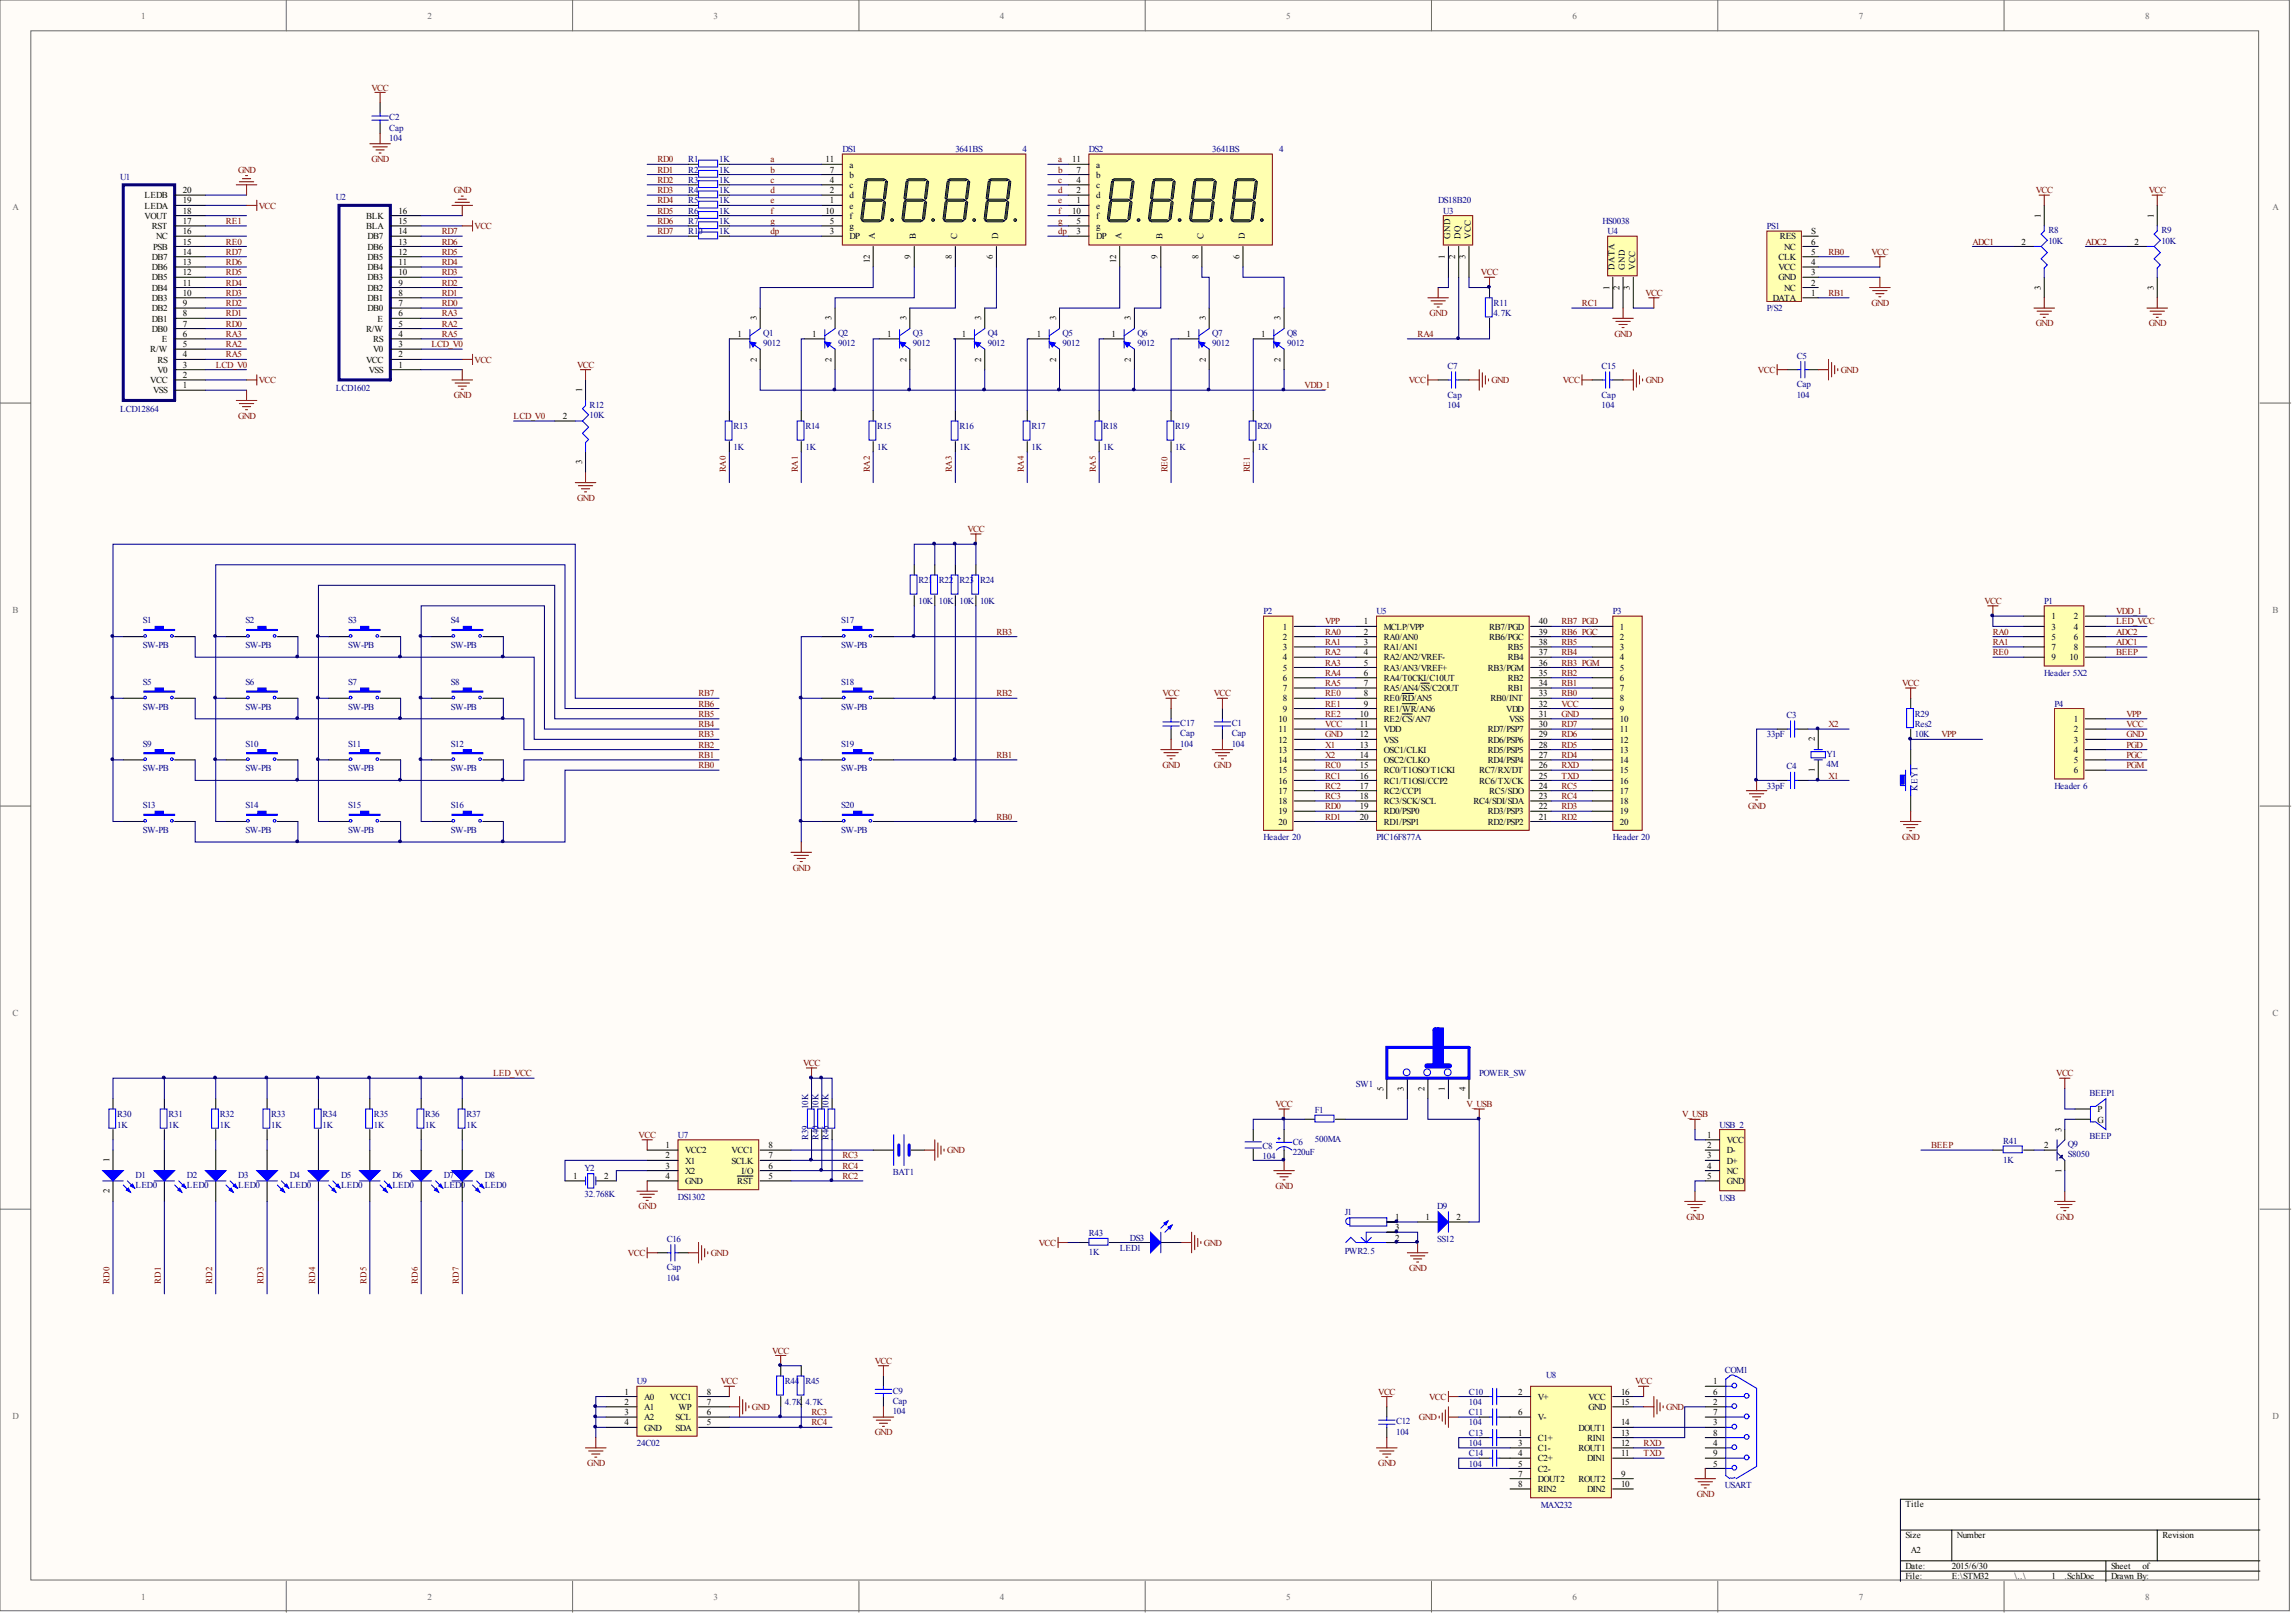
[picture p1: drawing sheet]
<svg xmlns="http://www.w3.org/2000/svg" width="566mm" height="399mm" viewBox="0 0 566 399" stroke-linecap="round" stroke-linejoin="round" font-family="sans-serif">
<defs><g id="words">
<g font-size="2.2" fill="#696969">
<text x="34.8" y="4.6">1</text>
<text x="105.4" y="4.6">2</text>
<text x="176.1" y="4.6">3</text>
<text x="246.7" y="4.6">4</text>
<text x="317.3" y="4.6">5</text>
<text x="388" y="4.6">6</text>
<text x="458.6" y="4.6">7</text>
<text x="529.2" y="4.6">8</text>
<text x="3.1" y="51.7">A</text>
<text x="560.7" y="51.7">A</text>
<text x="3.1" y="151.1">B</text>
<text x="560.7" y="151.1">B</text>
<text x="3.1" y="250.4">C</text>
<text x="560.7" y="250.4">C</text>
<text x="3.1" y="349.8">D</text>
<text x="560.7" y="349.8">D</text>
<text x="34.8" y="394.5">1</text>
<text x="105.4" y="394.5">2</text>
<text x="176.1" y="394.5">3</text>
<text x="246.7" y="394.5">4</text>
<text x="317.3" y="394.5">5</text>
<text x="388" y="394.5">6</text>
<text x="458.6" y="394.5">7</text>
<text x="529.2" y="394.5">8</text>
</g>
<g font-size="2.2" fill="#800000">
<text x="91.7" y="22.3">VCC</text>
<text x="91.7" y="40">GND</text>
<text x="162.2" y="40">RD0</text>
<text x="190.1" y="40">a</text>
<text x="261" y="40">a</text>
<text x="58.7" y="42.6">GND</text>
<text x="111.9" y="47.6">GND</text>
<text x="162.2" y="42.6">RD1</text>
<text x="162.2" y="45.1">RD2</text>
<text x="162.2" y="47.6">RD3</text>
<text x="190.1" y="42.6">b</text>
<text x="190.1" y="45.1">c</text>
<text x="190.1" y="47.6">d</text>
<text x="261" y="42.6">b</text>
<text x="261" y="45.1">c</text>
<text x="261" y="47.6">d</text>
<text x="502.2" y="47.6">VCC</text>
<text x="530.1" y="47.6">VCC</text>
<text x="63.9" y="51.4">VCC</text>
<text x="162.2" y="50.2">RD4</text>
<text x="162.2" y="52.7">RD5</text>
<text x="190.1" y="50.2">e</text>
<text x="190.1" y="52.7">f</text>
<text x="261" y="50.2">e</text>
<text x="261" y="52.7">f</text>
<text x="55.8" y="55.2">RE1</text>
<text x="109" y="57.8">RD7</text>
<text x="117.1" y="56.5">VCC</text>
<text x="162.2" y="55.2">RD6</text>
<text x="162.2" y="57.8">RD7</text>
<text x="190.1" y="55.2">g</text>
<text x="190.1" y="57.8">dp</text>
<text x="261" y="55.2">g</text>
<text x="261" y="57.8">dp</text>
<text x="55.8" y="65.4">RD6</text>
<text x="55.8" y="62.8">RD7</text>
<text x="55.8" y="60.3">RE0</text>
<text x="109" y="65.4">RD4</text>
<text x="109" y="62.8">RD5</text>
<text x="109" y="60.3">RD6</text>
<text x="451.1" y="62.8">RB0</text>
<text x="461.7" y="62.8">VCC</text>
<text x="486.6" y="60.3">ADC1</text>
<text x="514.5" y="60.3">ADC2</text>
<text x="55.8" y="70.4">RD4</text>
<text x="55.8" y="67.9">RD5</text>
<text x="109" y="70.4">RD2</text>
<text x="109" y="67.9">RD3</text>
<text x="365.4" y="67.9">VCC</text>
<text x="55.8" y="75.5">RD2</text>
<text x="55.8" y="73">RD3</text>
<text x="109" y="75.5">RD0</text>
<text x="109" y="73">RD1</text>
<text x="352.7" y="78">GND</text>
<text x="390.3" y="75.5">RC1</text>
<text x="405.9" y="73">VCC</text>
<text x="451.1" y="73">RB1</text>
<text x="461.7" y="75.4">GND</text>
<text x="55.8" y="80.6">RD0</text>
<text x="55.8" y="78">RD1</text>
<text x="55.8" y="83.1">RA3</text>
<text x="109" y="78">RA3</text>
<text x="109" y="80.6">RA2</text>
<text x="109" y="83.1">RA5</text>
<text x="349.7" y="83.1">RA4</text>
<text x="398.3" y="83">GND</text>
<text x="502.2" y="80.5">GND</text>
<text x="530.1" y="80.5">GND</text>
<text x="55.8" y="85.6">RA2</text>
<text x="55.8" y="88.2">RA5</text>
<text x="106.4" y="85.6">LCD_V0</text>
<text x="117.1" y="89.4">VCC</text>
<text x="53.2" y="90.7">LCD_V0</text>
<text x="63.9" y="94.5">VCC</text>
<text x="142.4" y="90.7">VCC</text>
<text x="321.9" y="95.8">VDD_1</text>
<text x="347.5" y="94.5">VCC</text>
<text x="368" y="94.5">GND</text>
<text x="385.6" y="94.5">VCC</text>
<text x="406" y="94.5">GND</text>
<text x="433.7" y="92">VCC</text>
<text x="454.2" y="92">GND</text>
<text x="111.9" y="98.2">GND</text>
<text x="58.7" y="103.3">GND</text>
<text x="126.7" y="103.4">LCD_V0</text>
<text x="179.1" y="116.5" transform="rotate(-90 179.1 116.5)">RA0</text>
<text x="196.8" y="116.5" transform="rotate(-90 196.8 116.5)">RA1</text>
<text x="214.6" y="116.5" transform="rotate(-90 214.6 116.5)">RA2</text>
<text x="234.8" y="116.5" transform="rotate(-90 234.8 116.5)">RA3</text>
<text x="252.6" y="116.5" transform="rotate(-90 252.6 116.5)">RA4</text>
<text x="270.3" y="116.5" transform="rotate(-90 270.3 116.5)">RA5</text>
<text x="288.1" y="116.5" transform="rotate(-90 288.1 116.5)">RE0</text>
<text x="308.3" y="116.5" transform="rotate(-90 308.3 116.5)">RE1</text>
<text x="142.4" y="123.5">GND</text>
<text x="238.7" y="131.2">VCC</text>
<text x="489.6" y="148.9">VCC</text>
<text x="326.9" y="154">VPP</text>
<text x="385.2" y="154">RB7 PGD</text>
<text x="522.1" y="151.5">VDD_1</text>
<text x="522.1" y="154">LED_VCC</text>
<text x="245.8" y="156.5">RB3</text>
<text x="326.9" y="156.5">RA0</text>
<text x="326.9" y="159.1">RA1</text>
<text x="326.9" y="161.6">RA2</text>
<text x="385.2" y="161.6">RB4</text>
<text x="385.2" y="159.1">RB5</text>
<text x="385.2" y="156.5">RB6 PGC</text>
<text x="491.7" y="156.5">RA0</text>
<text x="491.7" y="159.1">RA1</text>
<text x="491.7" y="161.6">RE0</text>
<text x="522.1" y="159.1">ADC1</text>
<text x="522.1" y="156.5">ADC2</text>
<text x="522.1" y="161.6">BEEP</text>
<text x="326.9" y="164.1">RA3</text>
<text x="326.9" y="166.7">RA4</text>
<text x="385.2" y="166.7">RB2</text>
<text x="385.2" y="164.1">RB3 PGM</text>
<text x="172.3" y="171.7">RB7</text>
<text x="245.8" y="171.7">RB2</text>
<text x="286.8" y="171.7">VCC</text>
<text x="299.5" y="171.7">VCC</text>
<text x="326.9" y="171.7">RE0</text>
<text x="326.9" y="169.2">RA5</text>
<text x="385.2" y="171.7">RB0</text>
<text x="385.2" y="169.2">RB1</text>
<text x="469.3" y="169.2">VCC</text>
<text x="172.3" y="179.3">RB4</text>
<text x="172.3" y="176.8">RB5</text>
<text x="172.3" y="174.3">RB6</text>
<text x="326.9" y="176.8">RE2</text>
<text x="326.9" y="179.3">VCC</text>
<text x="326.9" y="174.3">RE1</text>
<text x="385.2" y="179.3">RD7</text>
<text x="385.2" y="174.3">VCC</text>
<text x="385.2" y="176.8">GND</text>
<text x="451.1" y="179.3">X2</text>
<text x="524.6" y="176.8">VPP</text>
<text x="524.6" y="179.3">VCC</text>
<text x="172.3" y="184.4">RB2</text>
<text x="172.3" y="181.8">RB3</text>
<text x="326.9" y="184.4">X1</text>
<text x="326.9" y="181.8">GND</text>
<text x="385.2" y="184.4">RD5</text>
<text x="385.2" y="181.8">RD6</text>
<text x="479" y="181.8">VPP</text>
<text x="524.6" y="181.8">GND</text>
<text x="524.6" y="184.4">PGD</text>
<text x="172.3" y="189.4">RB0</text>
<text x="172.3" y="186.9">RB1</text>
<text x="245.8" y="186.9">RB1</text>
<text x="286.8" y="189.4">GND</text>
<text x="299.5" y="189.4">GND</text>
<text x="326.9" y="192">RC1</text>
<text x="326.9" y="186.9">X2</text>
<text x="326.9" y="189.4">RC0</text>
<text x="385.2" y="192">TXD</text>
<text x="385.2" y="189.4">RXD</text>
<text x="385.2" y="186.9">RD4</text>
<text x="451.1" y="192">X1</text>
<text x="524.6" y="186.9">PGC</text>
<text x="524.6" y="189.4">PGM</text>
<text x="326.9" y="197">RC3</text>
<text x="326.9" y="194.5">RC2</text>
<text x="385.2" y="197">RC4</text>
<text x="385.2" y="194.5">RC5</text>
<text x="245.8" y="202.1">RB0</text>
<text x="326.9" y="199.6">RD0</text>
<text x="326.9" y="202.1">RD1</text>
<text x="385.2" y="202.1">RD2</text>
<text x="385.2" y="199.6">RD3</text>
<text x="431.3" y="199.5">GND</text>
<text x="469.3" y="207.1">GND</text>
<text x="195.6" y="214.7">GND</text>
<text x="198.1" y="262.9">VCC</text>
<text x="121.7" y="265.4">LED_VCC</text>
<text x="507.3" y="265.4">VCC</text>
<text x="314.7" y="273">VCC</text>
<text x="361.8" y="273">V_USB</text>
<text x="415" y="275.5">V_USB</text>
<text x="157.6" y="280.6">VCC</text>
<text x="207.8" y="285.7">RC3</text>
<text x="233.7" y="284.4">GND</text>
<text x="476.5" y="283.1">BEEP</text>
<text x="207.8" y="288.2">RC4</text>
<text x="207.8" y="290.7">RC2</text>
<text x="314.7" y="293.2">GND</text>
<text x="157.6" y="298.3">GND</text>
<text x="416.1" y="300.8">GND</text>
<text x="507.3" y="300.8">GND</text>
<text x="154.9" y="309.7">VCC</text>
<text x="175.4" y="309.7">GND</text>
<text x="256.3" y="307.2">VCC</text>
<text x="297" y="307.2">GND</text>
<text x="27" y="316.5" transform="rotate(-90 27 316.5)">RD0</text>
<text x="39.7" y="316.5" transform="rotate(-90 39.7 316.5)">RD1</text>
<text x="52.4" y="316.5" transform="rotate(-90 52.4 316.5)">RD2</text>
<text x="65" y="316.5" transform="rotate(-90 65 316.5)">RD3</text>
<text x="77.7" y="316.5" transform="rotate(-90 77.7 316.5)">RD4</text>
<text x="90.4" y="316.5" transform="rotate(-90 90.4 316.5)">RD5</text>
<text x="103.1" y="316.5" transform="rotate(-90 103.1 316.5)">RD6</text>
<text x="113.2" y="316.5" transform="rotate(-90 113.2 316.5)">RD7</text>
<text x="347.6" y="313.4">GND</text>
<text x="190.5" y="333.8">VCC</text>
<text x="177.8" y="341.4">VCC</text>
<text x="215.9" y="336.3">VCC</text>
<text x="403.4" y="341.4">VCC</text>
<text x="185.5" y="347.7">GND</text>
<text x="340" y="343.9">VCC</text>
<text x="352.6" y="345.2">VCC</text>
<text x="411.1" y="347.7">GND</text>
<text x="200.2" y="349">RC3</text>
<text x="200.2" y="351.5">RC4</text>
<text x="215.9" y="354">GND</text>
<text x="350.1" y="350.2">GND</text>
<text x="405.5" y="356.6">RXD</text>
<text x="405.5" y="359.1">TXD</text>
<text x="144.9" y="361.6">GND</text>
<text x="340" y="361.6">GND</text>
<text x="418.6" y="369.2">GND</text>
</g>
<g font-size="2.2" fill="#000080">
<text x="96.1" y="29.7">C2</text>
<text x="96.1" y="34.7">104</text>
<text x="96.1" y="32.2">Cap</text>
<text x="169.8" y="40">R1</text>
<text x="177.4" y="40">1K</text>
<text x="207.8" y="37.5">DS1</text>
<text x="235.7" y="37.5">3641BS</text>
<text x="252.2" y="37.5">4</text>
<text x="268.6" y="37.5">DS2</text>
<text x="299.1" y="37.5">3641BS</text>
<text x="315.6" y="37.5">4</text>
<text x="29.7" y="44.4">U1</text>
<text x="169.8" y="42.6">R2</text>
<text x="169.8" y="45.1">R3</text>
<text x="169.8" y="47.6">R4</text>
<text x="177.4" y="42.6">1K</text>
<text x="177.4" y="45.1">1K</text>
<text x="177.4" y="47.6">1K</text>
<text x="82.9" y="49.4">U2</text>
<text x="169.8" y="50.2">R5</text>
<text x="169.8" y="52.7">R6</text>
<text x="177.4" y="50.2">1K</text>
<text x="177.4" y="52.7">1K</text>
<text x="354.8" y="50.2">DS18B20</text>
<text x="356.1" y="52.7">U3</text>
<text x="169.8" y="55.2">R7</text>
<text x="169.8" y="57.8">R10</text>
<text x="177.4" y="55.2">1K</text>
<text x="177.4" y="57.8">1K</text>
<text x="395.4" y="55.2">HS0038</text>
<text x="396.6" y="57.8">U4</text>
<text x="435.9" y="56.5">PS1</text>
<text x="505.4" y="57.5">R8</text>
<text x="533.2" y="57.5">R9</text>
<text x="505.4" y="60.1">10K</text>
<text x="533.2" y="60.1">10K</text>
<text x="368.5" y="75.5">R11</text>
<text x="435.9" y="76.8">P/S2</text>
<text x="188.3" y="82.8">Q1</text>
<text x="206.8" y="82.8">Q2</text>
<text x="225.2" y="82.8">Q3</text>
<text x="243.7" y="82.8">Q4</text>
<text x="262.2" y="82.8">Q5</text>
<text x="280.6" y="82.8">Q6</text>
<text x="299.1" y="82.8">Q7</text>
<text x="317.6" y="82.8">Q8</text>
<text x="368.5" y="78">4.7K</text>
<text x="188.3" y="85.4">9012</text>
<text x="206.8" y="85.4">9012</text>
<text x="225.2" y="85.4">9012</text>
<text x="243.7" y="85.4">9012</text>
<text x="262.2" y="85.4">9012</text>
<text x="280.6" y="85.4">9012</text>
<text x="299.1" y="85.4">9012</text>
<text x="317.6" y="85.4">9012</text>
<text x="443.3" y="88.4">C5</text>
<text x="357.1" y="90.9">C7</text>
<text x="395.1" y="90.9">C15</text>
<text x="443.3" y="95.5">Cap</text>
<text x="29.7" y="101.6">LCD12864</text>
<text x="82.9" y="96.5">LCD1602</text>
<text x="145.5" y="100.6">R12</text>
<text x="357.1" y="100.6">104</text>
<text x="357.1" y="98">Cap</text>
<text x="395.1" y="100.6">104</text>
<text x="395.1" y="98">Cap</text>
<text x="443.3" y="98">104</text>
<text x="145.5" y="103.1">10K</text>
<text x="181" y="105.9">R13</text>
<text x="198.7" y="105.9">R14</text>
<text x="216.4" y="105.9">R15</text>
<text x="236.7" y="105.9">R16</text>
<text x="254.5" y="105.9">R17</text>
<text x="272.2" y="105.9">R18</text>
<text x="289.9" y="105.9">R19</text>
<text x="310.2" y="105.9">R20</text>
<text x="181" y="110.9">1K</text>
<text x="198.7" y="110.9">1K</text>
<text x="216.4" y="110.9">1K</text>
<text x="236.7" y="110.9">1K</text>
<text x="254.5" y="110.9">1K</text>
<text x="272.2" y="110.9">1K</text>
<text x="289.9" y="110.9">1K</text>
<text x="310.2" y="110.9">1K</text>
<text x="226.6" y="143.9">R21</text>
<text x="231.6" y="143.9">R22</text>
<text x="236.7" y="143.9">R23</text>
<text x="241.8" y="143.9">R24</text>
<text x="226.6" y="148.9">10K</text>
<text x="231.6" y="148.9">10K</text>
<text x="236.7" y="148.9">10K</text>
<text x="241.8" y="148.9">10K</text>
<text x="504.3" y="148.9">P1</text>
<text x="35.2" y="153.7">S1</text>
<text x="60.6" y="153.7">S2</text>
<text x="85.9" y="153.7">S3</text>
<text x="111.3" y="153.7">S4</text>
<text x="207.6" y="153.7">S17</text>
<text x="311.7" y="151.5">P2</text>
<text x="339.6" y="151.5">U5</text>
<text x="397.9" y="151.5">P3</text>
<text x="35.2" y="159.8">SW-PB</text>
<text x="60.6" y="159.8">SW-PB</text>
<text x="85.9" y="159.8">SW-PB</text>
<text x="111.3" y="159.8">SW-PB</text>
<text x="207.6" y="159.8">SW-PB</text>
<text x="504.3" y="166.7">Header 5X2</text>
<text x="35.2" y="168.9">S5</text>
<text x="60.6" y="168.9">S6</text>
<text x="85.9" y="168.9">S7</text>
<text x="111.3" y="168.9">S8</text>
<text x="207.6" y="168.9">S18</text>
<text x="35.2" y="175">SW-PB</text>
<text x="60.6" y="175">SW-PB</text>
<text x="85.9" y="175">SW-PB</text>
<text x="111.3" y="175">SW-PB</text>
<text x="207.6" y="175">SW-PB</text>
<text x="291.2" y="179.1">C17</text>
<text x="303.9" y="179.1">C1</text>
<text x="440.7" y="177">C3</text>
<text x="472.4" y="176.8">R29</text>
<text x="472.4" y="179.3">Res2</text>
<text x="506.9" y="174.3">P4</text>
<text x="35.2" y="184.1">S9</text>
<text x="60.6" y="184.1">S10</text>
<text x="85.9" y="184.1">S11</text>
<text x="111.3" y="184.1">S12</text>
<text x="207.6" y="184.1">S19</text>
<text x="291.2" y="184.1">104</text>
<text x="291.2" y="181.6">Cap</text>
<text x="303.9" y="184.1">104</text>
<text x="303.9" y="181.6">Cap</text>
<text x="435.9" y="181.8">33pF</text>
<text x="472.4" y="181.8">10K</text>
<text x="35.2" y="190.2">SW-PB</text>
<text x="60.6" y="190.2">SW-PB</text>
<text x="85.9" y="190.2">SW-PB</text>
<text x="111.3" y="190.2">SW-PB</text>
<text x="207.6" y="190.2">SW-PB</text>
<text x="440.7" y="189.7">C4</text>
<text x="450.6" y="186.7">Y1</text>
<text x="450.6" y="189.2">4M</text>
<text x="435.9" y="194.5">33pF</text>
<text x="473.1" y="195" transform="rotate(-90 473.1 195)">KEY1</text>
<text x="506.9" y="194.5">Header 6</text>
<text x="35.2" y="199.3">S13</text>
<text x="60.6" y="199.3">S14</text>
<text x="85.9" y="199.3">S15</text>
<text x="111.3" y="199.3">S16</text>
<text x="207.6" y="199.3">S20</text>
<text x="35.2" y="205.4">SW-PB</text>
<text x="60.6" y="205.4">SW-PB</text>
<text x="85.9" y="205.4">SW-PB</text>
<text x="111.3" y="205.4">SW-PB</text>
<text x="207.6" y="205.4">SW-PB</text>
<text x="311.7" y="207.2">Header 20</text>
<text x="339.6" y="207.2">PIC16F877A</text>
<text x="397.9" y="207.2">Header 20</text>
<text x="334.5" y="267.9">SW1</text>
<text x="365" y="265.4">POWER_SW</text>
<text x="28.9" y="275.5">R30</text>
<text x="41.6" y="275.5">R31</text>
<text x="54.2" y="275.5">R32</text>
<text x="66.9" y="275.5">R33</text>
<text x="79.6" y="275.5">R34</text>
<text x="92.3" y="275.5">R35</text>
<text x="104.9" y="275.5">R36</text>
<text x="115.1" y="275.5">R37</text>
<text x="199.4" y="273.5" transform="rotate(-90 199.4 273.5)">10K</text>
<text x="201.9" y="273.5" transform="rotate(-90 201.9 273.5)">10K</text>
<text x="204.4" y="273.5" transform="rotate(-90 204.4 273.5)">10K</text>
<text x="324.4" y="274.5">F1</text>
<text x="515.5" y="270.2">BEEP1</text>
<text x="28.9" y="278.1">1K</text>
<text x="41.6" y="278.1">1K</text>
<text x="54.2" y="278.1">1K</text>
<text x="66.9" y="278.1">1K</text>
<text x="79.6" y="278.1">1K</text>
<text x="92.3" y="278.1">1K</text>
<text x="104.9" y="278.1">1K</text>
<text x="115.1" y="278.1">1K</text>
<text x="167.3" y="280.6">U7</text>
<text x="199.4" y="281.1" transform="rotate(-90 199.4 281.1)">R39</text>
<text x="201.9" y="281.1" transform="rotate(-90 201.9 281.1)">R40</text>
<text x="204.4" y="281.1" transform="rotate(-90 204.4 281.1)">R46</text>
<text x="324.4" y="281.6">500MA</text>
<text x="424.3" y="278.1">USB_2</text>
<text x="515.5" y="280.9">BEEP</text>
<text x="311.5" y="283.4">C8</text>
<text x="311.5" y="285.9">104</text>
<text x="319" y="282.3">C6</text>
<text x="319" y="284.8">220uF</text>
<text x="494.2" y="286.7">1K</text>
<text x="494.2" y="282.1">R41</text>
<text x="510.2" y="282.9">Q9</text>
<text x="510.2" y="285.4">S8050</text>
<text x="33.5" y="290.5">D1</text>
<text x="33.5" y="293">LED0</text>
<text x="46.1" y="290.5">D2</text>
<text x="46.1" y="293">LED0</text>
<text x="58.8" y="290.5">D3</text>
<text x="58.8" y="293">LED0</text>
<text x="71.5" y="290.5">D4</text>
<text x="71.5" y="293">LED0</text>
<text x="84.1" y="290.5">D5</text>
<text x="84.1" y="293">LED0</text>
<text x="96.8" y="290.5">D6</text>
<text x="96.8" y="293">LED0</text>
<text x="109.5" y="290.5">D7</text>
<text x="109.5" y="293">LED0</text>
<text x="119.6" y="290.5">D8</text>
<text x="119.6" y="293">LED0</text>
<text x="144.2" y="288.7">Y2</text>
<text x="220.2" y="289.7">BAT1</text>
<text x="144.2" y="295.3">32.768K</text>
<text x="167.3" y="295.8">DS1302</text>
<text x="331.8" y="299.6">J1</text>
<text x="354.6" y="298.1">D9</text>
<text x="424.3" y="296.1">USB</text>
<text x="268.6" y="304.9">R43</text>
<text x="278.8" y="305.9">DS3</text>
<text x="164.5" y="306.2">C16</text>
<text x="268.6" y="309.5">1K</text>
<text x="276.2" y="308.5">LED1</text>
<text x="331.8" y="309.2">PWR2.5</text>
<text x="354.6" y="306.2">SS12</text>
<text x="164.5" y="315.8">104</text>
<text x="164.5" y="313.3">Cap</text>
<text x="157.1" y="341.4">U9</text>
<text x="193.6" y="341.4">R44</text>
<text x="198.7" y="341.4">R45</text>
<text x="381.4" y="339.9">U8</text>
<text x="425.5" y="338.6">COM1</text>
<text x="193.6" y="346.4">4.7K</text>
<text x="198.7" y="346.4">4.7K</text>
<text x="220.2" y="343.7">C9</text>
<text x="220.2" y="346.2">Cap</text>
<text x="362.4" y="346.4">104</text>
<text x="362.4" y="343.9">C10</text>
<text x="220.2" y="348.7">104</text>
<text x="344.4" y="353.8">104</text>
<text x="344.4" y="351.3">C12</text>
<text x="362.4" y="351.5">104</text>
<text x="362.4" y="349">C11</text>
<text x="157.1" y="356.6">24C02</text>
<text x="362.4" y="356.6">104</text>
<text x="362.4" y="354">C13</text>
<text x="362.4" y="359.1">C14</text>
<text x="362.4" y="361.6">104</text>
<text x="380.2" y="371.8">MAX232</text>
<text x="425.5" y="367">USART</text>
</g>
<g font-size="2.2">
<text x="203.7" y="40">11</text>
<text x="209.6" y="41.3">a</text>
<text x="264.5" y="40">11</text>
<text x="270.4" y="41.3">a</text>
<text x="45.1" y="47.6">20</text>
<text x="204.7" y="47.6">2</text>
<text x="204.7" y="45.1">4</text>
<text x="204.7" y="42.6">7</text>
<text x="209.6" y="46.4">c</text>
<text x="209.6" y="43.8">b</text>
<text x="265.6" y="47.6">2</text>
<text x="265.6" y="45.1">4</text>
<text x="265.6" y="42.6">7</text>
<text x="270.4" y="46.4">c</text>
<text x="270.4" y="43.8">b</text>
<text x="35.7" y="54">VOUT</text>
<text x="35.7" y="51.4">LEDA</text>
<text x="35.7" y="48.9">LEDB</text>
<text x="45.1" y="52.7">18</text>
<text x="45.1" y="50.2">19</text>
<text x="90.3" y="54">BLK</text>
<text x="98.3" y="52.7">16</text>
<text x="203.7" y="52.7">10</text>
<text x="204.7" y="50.2">1</text>
<text x="209.6" y="54">f</text>
<text x="209.6" y="51.4">e</text>
<text x="209.6" y="48.9">d</text>
<text x="264.5" y="52.7">10</text>
<text x="265.6" y="50.2">1</text>
<text x="270.4" y="54">f</text>
<text x="270.4" y="51.4">e</text>
<text x="270.4" y="48.9">d</text>
<text x="503.5" y="53.7" transform="rotate(-90 503.5 53.7)">1</text>
<text x="531.4" y="53.7" transform="rotate(-90 531.4 53.7)">1</text>
<text x="37.4" y="56.5">RST</text>
<text x="38.5" y="59">NC</text>
<text x="45.1" y="57.8">16</text>
<text x="45.1" y="55.2">17</text>
<text x="90.3" y="56.5">BLA</text>
<text x="90.7" y="59">DB7</text>
<text x="98.3" y="57.8">14</text>
<text x="98.3" y="55.2">15</text>
<text x="204.7" y="55.2">5</text>
<text x="204.7" y="57.8">3</text>
<text x="209.6" y="56.5">g</text>
<text x="209.6" y="59">DP</text>
<text x="215.8" y="59" transform="rotate(-90 215.8 59)">A</text>
<text x="226" y="59" transform="rotate(-90 226 59)">B</text>
<text x="236.1" y="59" transform="rotate(-90 236.1 59)">C</text>
<text x="246.3" y="59" transform="rotate(-90 246.3 59)">D</text>
<text x="265.6" y="55.2">5</text>
<text x="265.6" y="57.8">3</text>
<text x="270.4" y="56.5">g</text>
<text x="270.4" y="59">DP</text>
<text x="276.7" y="59" transform="rotate(-90 276.7 59)">A</text>
<text x="286.8" y="59" transform="rotate(-90 286.8 59)">B</text>
<text x="296.9" y="59" transform="rotate(-90 296.9 59)">C</text>
<text x="307.1" y="59" transform="rotate(-90 307.1 59)">D</text>
<text x="357.8" y="59" transform="rotate(-90 357.8 59)">GND</text>
<text x="360.3" y="59" transform="rotate(-90 360.3 59)">DQ</text>
<text x="362.8" y="59" transform="rotate(-90 362.8 59)">VCC</text>
<text x="439.1" y="59">RES</text>
<text x="446.8" y="57.8">S</text>
<text x="37.4" y="64.1">DB7</text>
<text x="37.8" y="61.6">PSB</text>
<text x="45.1" y="65.4">13</text>
<text x="45.1" y="62.8">14</text>
<text x="45.1" y="60.3">15</text>
<text x="90.7" y="64.1">DB5</text>
<text x="90.7" y="61.6">DB6</text>
<text x="98.3" y="65.4">11</text>
<text x="98.3" y="62.8">12</text>
<text x="98.3" y="60.3">13</text>
<text x="214.6" y="64.9" transform="rotate(-90 214.6 64.9)">12</text>
<text x="224.7" y="63.9" transform="rotate(-90 224.7 63.9)">9</text>
<text x="234.8" y="63.9" transform="rotate(-90 234.8 63.9)">8</text>
<text x="245" y="63.9" transform="rotate(-90 245 63.9)">6</text>
<text x="275.4" y="64.9" transform="rotate(-90 275.4 64.9)">12</text>
<text x="285.5" y="63.9" transform="rotate(-90 285.5 63.9)">9</text>
<text x="295.7" y="63.9" transform="rotate(-90 295.7 63.9)">8</text>
<text x="305.8" y="63.9" transform="rotate(-90 305.8 63.9)">6</text>
<text x="356.5" y="63.9" transform="rotate(-90 356.5 63.9)">1</text>
<text x="359" y="63.9" transform="rotate(-90 359 63.9)">2</text>
<text x="361.6" y="63.9" transform="rotate(-90 361.6 63.9)">3</text>
<text x="438.8" y="64.1">CLK</text>
<text x="440.2" y="61.6">NC</text>
<text x="446.8" y="65.4">4</text>
<text x="446.8" y="62.8">5</text>
<text x="446.8" y="60.3">6</text>
<text x="498.7" y="60.3">2</text>
<text x="526.6" y="60.3">2</text>
<text x="37.4" y="71.7">DB4</text>
<text x="37.4" y="69.2">DB5</text>
<text x="37.4" y="66.6">DB6</text>
<text x="45.1" y="70.4">11</text>
<text x="45.1" y="67.9">12</text>
<text x="90.7" y="71.7">DB2</text>
<text x="90.7" y="69.2">DB3</text>
<text x="90.7" y="66.6">DB4</text>
<text x="98.3" y="70.4">9</text>
<text x="98.3" y="67.9">10</text>
<text x="397" y="71.5" transform="rotate(-90 397 71.5)">1</text>
<text x="398.3" y="66.6" transform="rotate(-90 398.3 66.6)">DATA</text>
<text x="399.6" y="71.5" transform="rotate(-90 399.6 71.5)">2</text>
<text x="400.9" y="66.6" transform="rotate(-90 400.9 66.6)">GND</text>
<text x="402.1" y="71.5" transform="rotate(-90 402.1 71.5)">3</text>
<text x="403.4" y="66.6" transform="rotate(-90 403.4 66.6)">VCC</text>
<text x="438.8" y="69.2">GND</text>
<text x="438.8" y="66.6">VCC</text>
<text x="440.2" y="71.7">NC</text>
<text x="446.8" y="70.4">2</text>
<text x="446.8" y="67.9">3</text>
<text x="503.5" y="71.5" transform="rotate(-90 503.5 71.5)">3</text>
<text x="531.4" y="71.5" transform="rotate(-90 531.4 71.5)">3</text>
<text x="37.4" y="76.8">DB2</text>
<text x="37.4" y="74.2">DB3</text>
<text x="45.1" y="75.5">9</text>
<text x="45.1" y="73">10</text>
<text x="90.7" y="76.8">DB0</text>
<text x="90.7" y="74.2">DB1</text>
<text x="98.3" y="75.5">7</text>
<text x="98.3" y="73">8</text>
<text x="437.4" y="74.2">DATA</text>
<text x="446.8" y="73">1</text>
<text x="37.4" y="81.8">DB0</text>
<text x="37.4" y="79.3">DB1</text>
<text x="45.1" y="83.1">6</text>
<text x="45.1" y="80.6">7</text>
<text x="45.1" y="78">8</text>
<text x="90.3" y="81.8">R/W</text>
<text x="93.1" y="79.3">E</text>
<text x="98.3" y="83.1">4</text>
<text x="98.3" y="80.6">5</text>
<text x="98.3" y="78">6</text>
<text x="181.9" y="83.1">1</text>
<text x="186.7" y="79" transform="rotate(-90 186.7 79)">3</text>
<text x="200.4" y="83.1">1</text>
<text x="205.2" y="79" transform="rotate(-90 205.2 79)">3</text>
<text x="218.8" y="83.1">1</text>
<text x="223.6" y="79" transform="rotate(-90 223.6 79)">3</text>
<text x="237.3" y="83.1">1</text>
<text x="242.1" y="79" transform="rotate(-90 242.1 79)">3</text>
<text x="255.8" y="83.1">1</text>
<text x="260.5" y="79" transform="rotate(-90 260.5 79)">3</text>
<text x="274.2" y="83.1">1</text>
<text x="279" y="79" transform="rotate(-90 279 79)">3</text>
<text x="292.7" y="83.1">1</text>
<text x="297.5" y="79" transform="rotate(-90 297.5 79)">3</text>
<text x="311.2" y="83.1">1</text>
<text x="315.9" y="79" transform="rotate(-90 315.9 79)">3</text>
<text x="37.1" y="86.9">R/W</text>
<text x="38.9" y="89.4">RS</text>
<text x="39.9" y="84.4">E</text>
<text x="45.1" y="88.2">4</text>
<text x="45.1" y="85.6">5</text>
<text x="90.3" y="89.4">VCC</text>
<text x="92.1" y="86.9">V0</text>
<text x="92.1" y="84.4">RS</text>
<text x="98.3" y="88.2">2</text>
<text x="98.3" y="85.6">3</text>
<text x="186.7" y="89.2" transform="rotate(-90 186.7 89.2)">2</text>
<text x="205.2" y="89.2" transform="rotate(-90 205.2 89.2)">2</text>
<text x="223.6" y="89.2" transform="rotate(-90 223.6 89.2)">2</text>
<text x="242.1" y="89.2" transform="rotate(-90 242.1 89.2)">2</text>
<text x="260.5" y="89.2" transform="rotate(-90 260.5 89.2)">2</text>
<text x="279" y="89.2" transform="rotate(-90 279 89.2)">2</text>
<text x="297.5" y="89.2" transform="rotate(-90 297.5 89.2)">2</text>
<text x="315.9" y="89.2" transform="rotate(-90 315.9 89.2)">2</text>
<text x="37.1" y="94.5">VCC</text>
<text x="38.9" y="92">V0</text>
<text x="45.1" y="95.8">1</text>
<text x="45.1" y="93.2">2</text>
<text x="45.1" y="90.7">3</text>
<text x="91" y="92">VSS</text>
<text x="98.3" y="90.7">1</text>
<text x="37.8" y="97">VSS</text>
<text x="143.6" y="96.7" transform="rotate(-90 143.6 96.7)">1</text>
<text x="138.8" y="103.4">2</text>
<text x="143.6" y="114.5" transform="rotate(-90 143.6 114.5)">3</text>
<text x="316.5" y="155.3">1</text>
<text x="336.5" y="154">1</text>
<text x="341.4" y="155.3">MCLP/VPP</text>
<text x="367.4" y="155.3">RB7/PGD</text>
<text x="379.7" y="154">40</text>
<text x="399.7" y="155.3">1</text>
<text x="506.1" y="152.7">1</text>
<text x="506.1" y="155.3">3</text>
<text x="511.6" y="152.7">2</text>
<text x="511.6" y="155.3">4</text>
<text x="316.5" y="157.8">2</text>
<text x="316.5" y="160.3">3</text>
<text x="336.5" y="156.5">2</text>
<text x="336.5" y="159.1">3</text>
<text x="336.5" y="161.6">4</text>
<text x="341.4" y="157.8">RA0/AN0</text>
<text x="341.4" y="160.3">RA1/AN1</text>
<text x="367.4" y="157.8">RB6/PGC</text>
<text x="372" y="160.3">RB5</text>
<text x="379.7" y="161.6">37</text>
<text x="379.7" y="159.1">38</text>
<text x="379.7" y="156.5">39</text>
<text x="399.7" y="157.8">2</text>
<text x="399.7" y="160.3">3</text>
<text x="506.1" y="157.8">5</text>
<text x="506.1" y="160.3">7</text>
<text x="511.6" y="157.8">6</text>
<text x="511.6" y="160.3">8</text>
<text x="316.5" y="162.9">4</text>
<text x="316.5" y="165.4">5</text>
<text x="316.5" y="167.9">6</text>
<text x="336.5" y="164.1">5</text>
<text x="336.5" y="166.7">6</text>
<text x="341.4" y="162.9">RA2/AN2/VREF-</text>
<text x="341.4" y="165.4">RA3/AN3/VREF+</text>
<text x="341.4" y="167.9">RA4/T0CKI/C10UT</text>
<text x="367.1" y="165.4">RB3/PGM</text>
<text x="372" y="167.9">RB2</text>
<text x="372" y="162.9">RB4</text>
<text x="379.7" y="166.7">35</text>
<text x="379.7" y="164.1">36</text>
<text x="399.7" y="162.9">4</text>
<text x="399.7" y="165.4">5</text>
<text x="399.7" y="167.9">6</text>
<text x="506.1" y="162.9">9</text>
<text x="510.6" y="162.9">10</text>
<text x="316.5" y="170.5">7</text>
<text x="316.5" y="173">8</text>
<text x="336.5" y="169.2">7</text>
<text x="336.5" y="171.7">8</text>
<text x="341.4" y="170.5">RA5/AN4/SS/C2OUT</text>
<text x="341.4" y="173">RE0/RD/AN5</text>
<text x="367.7" y="173">RB0/INT</text>
<text x="372" y="170.5">RB1</text>
<text x="379.7" y="171.7">33</text>
<text x="379.7" y="169.2">34</text>
<text x="399.7" y="170.5">7</text>
<text x="399.7" y="173">8</text>
<text x="315.5" y="178.1">10</text>
<text x="316.5" y="175.5">9</text>
<text x="335.5" y="176.8">10</text>
<text x="335.5" y="179.3">11</text>
<text x="336.5" y="174.3">9</text>
<text x="341.4" y="175.5">RE1/WR/AN6</text>
<text x="341.4" y="178.1">RE2/CS/AN7</text>
<text x="371.6" y="175.5">VDD</text>
<text x="372.3" y="178.1">VSS</text>
<text x="379.7" y="179.3">30</text>
<text x="379.7" y="176.8">31</text>
<text x="379.7" y="174.3">32</text>
<text x="399.7" y="175.5">9</text>
<text x="399.7" y="178.1">10</text>
<text x="511.6" y="178.1">1</text>
<text x="315.5" y="180.6">11</text>
<text x="315.5" y="183.1">12</text>
<text x="315.5" y="185.6">13</text>
<text x="335.5" y="181.8">12</text>
<text x="335.5" y="184.4">13</text>
<text x="341.4" y="180.6">VDD</text>
<text x="341.4" y="183.1">VSS</text>
<text x="341.4" y="185.6">OSC1/CLKI</text>
<text x="367.1" y="185.6">RD5/PSP5</text>
<text x="367.1" y="183.1">RD6/PSP6</text>
<text x="367.1" y="180.6">RD7/PSP7</text>
<text x="379.7" y="184.4">28</text>
<text x="379.7" y="181.8">29</text>
<text x="399.7" y="180.6">11</text>
<text x="399.7" y="183.1">12</text>
<text x="399.7" y="185.6">13</text>
<text x="447.7" y="182.8" transform="rotate(-90 447.7 182.8)">2</text>
<text x="511.6" y="180.6">2</text>
<text x="511.6" y="183.1">3</text>
<text x="511.6" y="185.6">4</text>
<text x="315.5" y="188.2">14</text>
<text x="315.5" y="190.7">15</text>
<text x="335.5" y="186.9">14</text>
<text x="335.5" y="189.4">15</text>
<text x="335.5" y="192">16</text>
<text x="341.4" y="188.2">OSC2/CLKO</text>
<text x="341.4" y="190.7">RC0/T1OSO/T1CKI</text>
<text x="364.9" y="190.7">RC7/RX/DT</text>
<text x="367.1" y="188.2">RD4/PSP4</text>
<text x="379.7" y="192">25</text>
<text x="379.7" y="189.4">26</text>
<text x="379.7" y="186.9">27</text>
<text x="399.7" y="188.2">14</text>
<text x="399.7" y="190.7">15</text>
<text x="447.7" y="190.5" transform="rotate(-90 447.7 190.5)">1</text>
<text x="511.6" y="188.2">5</text>
<text x="511.6" y="190.7">6</text>
<text x="315.5" y="193.2">16</text>
<text x="315.5" y="195.8">17</text>
<text x="335.5" y="194.5">17</text>
<text x="335.5" y="197">18</text>
<text x="341.4" y="193.2">RC1/T1OSI/CCP2</text>
<text x="341.4" y="195.8">RC2/CCP1</text>
<text x="364.9" y="193.2">RC6/TX/CK</text>
<text x="367.4" y="195.8">RC5/SDO</text>
<text x="379.7" y="197">23</text>
<text x="379.7" y="194.5">24</text>
<text x="399.7" y="193.2">16</text>
<text x="399.7" y="195.8">17</text>
<text x="315.5" y="198.3">18</text>
<text x="315.5" y="200.8">19</text>
<text x="315.5" y="203.4">20</text>
<text x="335.5" y="199.6">19</text>
<text x="335.5" y="202.1">20</text>
<text x="341.4" y="198.3">RC3/SCK/SCL</text>
<text x="341.4" y="200.8">RD0/PSP0</text>
<text x="341.4" y="203.4">RD1/PSP1</text>
<text x="363.5" y="198.3">RC4/SDI/SDA</text>
<text x="367.1" y="203.4">RD2/PSP2</text>
<text x="367.1" y="200.8">RD3/PSP3</text>
<text x="379.7" y="202.1">21</text>
<text x="379.7" y="199.6">22</text>
<text x="399.7" y="198.3">18</text>
<text x="399.7" y="200.8">19</text>
<text x="399.7" y="203.4">20</text>
<text x="341.3" y="269" transform="rotate(-90 341.3 269)">5</text>
<text x="346.4" y="269" transform="rotate(-90 346.4 269)">3</text>
<text x="351.4" y="269" transform="rotate(-90 351.4 269)">2</text>
<text x="356.5" y="269" transform="rotate(-90 356.5 269)">1</text>
<text x="361.6" y="269" transform="rotate(-90 361.6 269)">4</text>
<text x="517.5" y="274.3">P</text>
<text x="421.2" y="280.6">1</text>
<text x="426" y="281.9">VCC</text>
<text x="508.6" y="279.1" transform="rotate(-90 508.6 279.1)">3</text>
<text x="517.5" y="276.8">G</text>
<text x="27" y="286.6" transform="rotate(-90 27 286.6)">1</text>
<text x="164.2" y="283.1">1</text>
<text x="164.2" y="285.7">2</text>
<text x="169" y="284.4">VCC2</text>
<text x="169" y="286.9">X1</text>
<text x="180.5" y="286.9">SCLK</text>
<text x="180.5" y="284.4">VCC1</text>
<text x="189.6" y="285.7">7</text>
<text x="189.6" y="283.1">8</text>
<text x="421.2" y="283.1">2</text>
<text x="421.2" y="285.7">3</text>
<text x="426" y="284.4">D-</text>
<text x="426" y="286.9">D+</text>
<text x="504.3" y="283.1">2</text>
<text x="141.4" y="290.7">1</text>
<text x="149" y="290.7">2</text>
<text x="164.2" y="288.2">3</text>
<text x="164.2" y="290.7">4</text>
<text x="169" y="289.5">X2</text>
<text x="169" y="292">GND</text>
<text x="181.9" y="292">RST</text>
<text x="183" y="289.5">I/O</text>
<text x="189.6" y="290.7">5</text>
<text x="189.6" y="288.2">6</text>
<text x="421.2" y="288.2">4</text>
<text x="421.2" y="290.7">5</text>
<text x="426" y="289.5">NC</text>
<text x="426" y="292">GND</text>
<text x="508.6" y="289.2" transform="rotate(-90 508.6 289.2)">1</text>
<text x="27" y="294.3" transform="rotate(-90 27 294.3)">2</text>
<text x="344.2" y="300.9">1</text>
<text x="344.2" y="305.9">2</text>
<text x="344.2" y="303.4">3</text>
<text x="351.7" y="300.9">1</text>
<text x="359.4" y="300.9">2</text>
<text x="422.7" y="341.4">1</text>
<text x="154" y="346.4">2</text>
<text x="154" y="343.9">1</text>
<text x="158.9" y="347.7">A1</text>
<text x="158.9" y="345.2">A0</text>
<text x="165.3" y="345.2">VCC1</text>
<text x="167.4" y="347.7">WP</text>
<text x="174.4" y="343.9">8</text>
<text x="174.4" y="346.4">7</text>
<text x="374.5" y="343.9">2</text>
<text x="379.4" y="345.2">V+</text>
<text x="391.9" y="347.7">GND</text>
<text x="391.9" y="345.2">VCC</text>
<text x="399.9" y="346.4">15</text>
<text x="399.9" y="343.9">16</text>
<text x="422.7" y="343.9">6</text>
<text x="422.7" y="346.4">2</text>
<text x="154" y="351.5">4</text>
<text x="154" y="349">3</text>
<text x="158.9" y="352.8">GND</text>
<text x="158.9" y="350.2">A2</text>
<text x="166.7" y="350.2">SCL</text>
<text x="166.7" y="352.8">SDA</text>
<text x="174.4" y="349">6</text>
<text x="174.4" y="351.5">5</text>
<text x="374.5" y="349">6</text>
<text x="379.4" y="350.2">V-</text>
<text x="389.4" y="352.8">DOUT1</text>
<text x="399.9" y="351.5">14</text>
<text x="422.7" y="349">7</text>
<text x="422.7" y="351.5">3</text>
<text x="374.5" y="354">1</text>
<text x="374.5" y="356.6">3</text>
<text x="374.5" y="359.1">4</text>
<text x="379.4" y="355.3">C1+</text>
<text x="379.4" y="357.8">C1-</text>
<text x="389.4" y="357.8">ROUT1</text>
<text x="391.5" y="355.3">RIN1</text>
<text x="399.9" y="359.1">11</text>
<text x="399.9" y="356.6">12</text>
<text x="399.9" y="354">13</text>
<text x="422.7" y="354">8</text>
<text x="422.7" y="356.6">4</text>
<text x="422.7" y="359.1">9</text>
<text x="374.5" y="361.6">5</text>
<text x="374.5" y="364.2">7</text>
<text x="379.4" y="360.4">C2+</text>
<text x="379.4" y="362.9">C2-</text>
<text x="379.4" y="365.4">DOUT2</text>
<text x="389.4" y="365.4">ROUT2</text>
<text x="391.5" y="360.4">DIN1</text>
<text x="399.9" y="364.2">9</text>
<text x="422.7" y="361.6">5</text>
<text x="374.5" y="366.7">8</text>
<text x="379.4" y="368">RIN2</text>
<text x="391.5" y="368">DIN2</text>
<text x="399.9" y="366.7">10</text>
<text x="470.1" y="371.7">Title</text>
<text x="470.1" y="379.3">Size</text>
<text x="471.4" y="383.1">A2</text>
<text x="482.8" y="379.3">Number</text>
<text x="533.5" y="379.3">Revision</text>
<text x="470.1" y="386.9">Date:</text>
<text x="470.1" y="389.4">File:</text>
<text x="481.5" y="386.9">2015/6/30</text>
<text x="481.5" y="389.4">E:\STM32</text>
<text x="497" y="389.4">\..\</text>
<text x="506.1" y="389.4">1</text>
<text x="509.3" y="389.4">.SchDoc</text>
<text x="520.8" y="386.9">Sheet</text>
<text x="520.8" y="389.4">Drawn By:</text>
<text x="528.6" y="386.9">of</text>
</g>
</g></defs>
<g fill="#fffcf8" stroke="#696969" stroke-width=".25">
<path d="M0 0h564.8v397.2h-564.8z"/>
<path d="M7.6 7.6h549.6v382h-549.6z"/>
</g>
<g fill="none" stroke="#696969" stroke-width=".25">
<path d="M70.6 0v7.6M141.3 0v7.6M211.9 0v7.6M282.5 0v7.6M353.2 0v7.6M423.8 0v7.6M494.4 0v7.6M0 99.4h7.6M557.6 99.4h7.6M0 198.8h7.6M557.6 198.8h7.6M0 298.2h7.6"/>
<path d="M557.6 298.2h7.6M70.6 390v7.6M141.3 390v7.6M211.9 390v7.6M282.5 390v7.6M353.2 390v7.6M423.8 390v7.6M494.4 390v7.6"/>
</g>
<path d="M468.9 377.3h88.7M481.5 377.3v7.6M532.2 377.3v7.6M557.6 369.7h-88.7v20.3M468.9 384.9h88.7M468.9 387.4h88.7M519.5 384.9v5.1" fill="none" stroke="#000" stroke-width=".25"/>
<path d="M207.8 38h45.3v22.4h-45.3z" fill="#ffffb0" stroke="#800000" stroke-width=".25"/>
<path d="M202.8 53.2h5M202.8 55.7h5M202.8 50.6h5M202.8 48.1h5M202.8 45.6h5M202.8 58.2h5M202.8 43h5M202.8 40.5h5M215.4 60.8v5" fill="none" stroke="#000" stroke-width=".25"/>
<g fill="#0f0" stroke="#000" stroke-width=".25">
<circle cx="220.1" cy="54.3" r=".33"/>
<circle cx="230.2" cy="54.3" r=".33"/>
<circle cx="240.3" cy="54.3" r=".33"/>
<circle cx="250.5" cy="54.3" r=".33"/>
</g>
<g fill="#0f0" stroke="#000" stroke-width=".25">
<path d="M212.6 54.4l.5-.2h3.8l.6 .2-.6 .3h-3.8z" fill-rule="evenodd"/>
<path d="M213.1 49.4l.5-.3h3.9l.5 .3-.5 .2h-3.9z" fill-rule="evenodd"/>
<path d="M213.6 44.3l.6-.2h3.8l.5 .2-.5 .3h-3.8z" fill-rule="evenodd"/>
<path d="M218.5 44.8l.2-.2 .3 .2-.5 4.1-.3 .2-.2-.2z" fill-rule="evenodd"/>
<path d="M213.4 44.8l.2-.2 .3 .2-.5 4.1-.3 .2-.2-.2z" fill-rule="evenodd"/>
<path d="M212.9 49.9l.2-.3 .3 .3-.5 4-.3 .3-.2-.3z" fill-rule="evenodd"/>
<path d="M218 49.9l.2-.3 .3 .3-.5 4-.3 .3-.2-.3z" fill-rule="evenodd"/>
<path d="M222.8 54.4l.5-.2h3.8l.5 .2-.5 .3h-3.8z" fill-rule="evenodd"/>
<path d="M223.3 49.4l.5-.3h3.8l.5 .3-.5 .2h-3.8z" fill-rule="evenodd"/>
<path d="M223.8 44.3l.5-.2h3.8l.5 .2-.5 .3h-3.8z" fill-rule="evenodd"/>
<path d="M228.6 44.8l.3-.2 .2 .2-.5 4.1-.3 .2-.2-.2z" fill-rule="evenodd"/>
<path d="M223.5 44.8l.3-.2 .2 .2-.5 4.1-.2 .2-.3-.2z" fill-rule="evenodd"/>
<path d="M223 49.9l.3-.3 .2 .3-.5 4-.2 .3-.3-.3z" fill-rule="evenodd"/>
<path d="M228.1 49.9l.2-.3 .3 .3-.5 4-.3 .3-.2-.3z" fill-rule="evenodd"/>
<path d="M232.9 54.4l.5-.2h3.8l.5 .2-.5 .3h-3.8z" fill-rule="evenodd"/>
<path d="M233.4 49.4l.5-.3h3.8l.5 .3-.5 .2h-3.8z" fill-rule="evenodd"/>
<path d="M233.9 44.3l.5-.2h3.8l.5 .2-.5 .3h-3.8z" fill-rule="evenodd"/>
<path d="M238.7 44.8l.3-.2 .2 .2-.5 4.1-.2 .2-.3-.2z" fill-rule="evenodd"/>
<path d="M233.7 44.8l.2-.2 .3 .2-.5 4.1-.3 .2-.2-.2z" fill-rule="evenodd"/>
<path d="M233.2 49.9l.2-.3 .3 .3-.5 4-.3 .3-.2-.3z" fill-rule="evenodd"/>
<path d="M238.2 49.9l.3-.3 .2 .3-.5 4-.2 .3-.3-.3z" fill-rule="evenodd"/>
<path d="M243 54.4l.6-.2h3.8l.5 .2-.5 .3h-3.8z" fill-rule="evenodd"/>
<path d="M243.6 49.4l.5-.3h3.8l.5 .3-.5 .2h-3.8z" fill-rule="evenodd"/>
<path d="M244.1 44.3l.5-.2h3.8l.5 .2-.5 .3h-3.8z" fill-rule="evenodd"/>
<path d="M248.9 44.8l.2-.2 .3 .2-.5 4.1-.3 .2-.2-.2z" fill-rule="evenodd"/>
<path d="M243.8 44.8l.3-.2 .2 .2-.5 4.1-.2 .2-.3-.2z" fill-rule="evenodd"/>
<path d="M243.3 49.9l.3-.3 .2 .3-.5 4-.3 .3-.2-.3z" fill-rule="evenodd"/>
<path d="M248.4 49.9l.2-.3 .3 .3-.5 4-.3 .3-.2-.3z" fill-rule="evenodd"/>
</g>
<path d="M225.6 60.8v5M235.7 60.8v5M245.8 60.8v5" fill="none" stroke="#000" stroke-width=".25"/>
<path d="M268.6 38h45.3v22.4h-45.3z" fill="#ffffb0" stroke="#800000" stroke-width=".25"/>
<path d="M263.6 53.2h5M263.6 55.7h5M263.6 50.6h5M263.6 48.1h5M263.6 45.6h5M263.6 58.2h5M263.6 43h5M263.6 40.5h5M276.2 60.8v5" fill="none" stroke="#000" stroke-width=".25"/>
<g fill="#0f0" stroke="#000" stroke-width=".25">
<circle cx="280.9" cy="54.3" r=".33"/>
<circle cx="291" cy="54.3" r=".33"/>
<circle cx="301.2" cy="54.3" r=".33"/>
<circle cx="311.3" cy="54.3" r=".33"/>
</g>
<g fill="#0f0" stroke="#000" stroke-width=".25">
<path d="M273.5 54.4l.5-.2h3.8l.5 .2-.5 .3h-3.8z" fill-rule="evenodd"/>
<path d="M274 49.4l.5-.3h3.8l.5 .3-.5 .2h-3.8z" fill-rule="evenodd"/>
<path d="M274.5 44.3l.5-.2h3.8l.5 .2-.5 .3h-3.8z" fill-rule="evenodd"/>
<path d="M279.3 44.8l.2-.2 .3 .2-.5 4.1-.3 .2-.2-.2z" fill-rule="evenodd"/>
<path d="M274.2 44.8l.3-.2 .2 .2-.5 4.1-.2 .2-.3-.2z" fill-rule="evenodd"/>
<path d="M273.7 49.9l.3-.3 .2 .3-.5 4-.2 .3-.3-.3z" fill-rule="evenodd"/>
<path d="M278.8 49.9l.2-.3 .3 .3-.5 4-.3 .3-.2-.3z" fill-rule="evenodd"/>
<path d="M283.6 54.4l.5-.2h3.8l.5 .2-.5 .3h-3.8z" fill-rule="evenodd"/>
<path d="M284.1 49.4l.5-.3h3.8l.5 .3-.5 .2h-3.8z" fill-rule="evenodd"/>
<path d="M284.6 44.3l.5-.2h3.8l.5 .2-.5 .3h-3.8z" fill-rule="evenodd"/>
<path d="M289.4 44.8l.3-.2 .2 .2-.5 4.1-.2 .2-.3-.2z" fill-rule="evenodd"/>
<path d="M284.4 44.8l.2-.2 .3 .2-.5 4.1-.3 .2-.2-.2z" fill-rule="evenodd"/>
<path d="M283.9 49.9l.2-.3 .3 .3-.5 4-.3 .3-.3-.3z" fill-rule="evenodd"/>
<path d="M288.9 49.9l.3-.3 .2 .3-.5 4-.2 .3-.3-.3z" fill-rule="evenodd"/>
<path d="M293.7 54.4l.5-.2h3.8l.6 .2-.6 .3h-3.8z" fill-rule="evenodd"/>
<path d="M294.2 49.4l.5-.3h3.9l.5 .3-.5 .2h-3.9z" fill-rule="evenodd"/>
<path d="M294.7 44.3l.6-.2h3.8l.5 .2-.5 .3h-3.8z" fill-rule="evenodd"/>
<path d="M299.6 44.8l.2-.2 .3 .2-.5 4.1-.3 .2-.2-.2z" fill-rule="evenodd"/>
<path d="M294.5 44.8l.2-.2 .3 .2-.5 4.1-.3 .2-.2-.2z" fill-rule="evenodd"/>
<path d="M294 49.9l.2-.3 .3 .3-.5 4-.3 .3-.2-.3z" fill-rule="evenodd"/>
<path d="M299.1 49.9l.2-.3 .3 .3-.5 4-.3 .3-.2-.3z" fill-rule="evenodd"/>
<path d="M303.9 54.4l.5-.2h3.8l.5 .2-.5 .3h-3.8z" fill-rule="evenodd"/>
<path d="M304.4 49.4l.5-.3h3.8l.5 .3-.5 .2h-3.8z" fill-rule="evenodd"/>
<path d="M304.9 44.3l.5-.2h3.8l.5 .2-.5 .3h-3.8z" fill-rule="evenodd"/>
<path d="M309.7 44.8l.3-.2 .2 .2-.5 4.1-.3 .2-.2-.2z" fill-rule="evenodd"/>
<path d="M304.6 44.8l.3-.2 .2 .2-.5 4.1-.2 .2-.3-.2z" fill-rule="evenodd"/>
<path d="M304.1 49.9l.3-.3 .2 .3-.5 4-.2 .3-.3-.3z" fill-rule="evenodd"/>
<path d="M309.2 49.9l.2-.3 .3 .3-.5 4-.3 .3-.2-.3z" fill-rule="evenodd"/>
</g>
<path d="M286.4 60.8v5M296.5 60.8v5M306.7 60.8v5" fill="none" stroke="#000" stroke-width=".25"/>
<g fill="none" stroke="#000080" stroke-width=".25">
<path d="M179.9 40.5h22.9M179.9 43h22.9M179.9 45.6h22.9M179.9 48.1h22.9M179.9 50.6h22.9M179.9 53.2h22.9M179.9 55.7h22.9M179.9 58.2h22.9M258.5 40.5h5.1M258.5 43h5.1M258.5 45.6h5.1M258.5 48.1h5.1"/>
<path d="M258.5 50.6h5.1M258.5 53.2h5.1M258.5 55.7h5.1M258.5 58.2h5.1"/>
</g>
<path d="M339.6 151.9h37.7v52.9h-37.7z" fill="#ffffb0" stroke="#800000" stroke-width=".25"/>
<g fill="none" stroke="#000" stroke-width=".25">
<path d="M334.5 154.5h5.1M334.5 157h5.1M334.5 159.5h5.1M377.6 154.5h5.1M377.6 157h5.1M377.6 159.5h5.1M334.5 162.1h5.1M334.5 164.6h5.1M334.5 167.1h5.1M334.5 169.7h5.1M334.5 172.2h5.1M334.5 174.7h5.1"/>
<path d="M334.5 177.3h5.1M334.5 179.8h5.1M345.9 171h2.9M345.9 176.1h2.5M346 173.5h3.5M350.5 168.5h2.2M377.6 162.1h5.1M377.6 164.6h5.1M377.6 167.1h5.1M377.6 169.7h5.1M377.6 172.2h5.1M377.6 174.7h5.1"/>
<path d="M377.6 177.3h5.1M377.6 179.8h5.1M438.4 179.8h2.6M443.5 179.8h2.6M448.6 179.8v5.1M334.5 182.3h5.1M334.5 184.9h5.1M334.5 187.4h5.1M334.5 189.9h5.1M334.5 192.4h5.1M334.5 195h5.1M334.5 197.5h5.1"/>
<path d="M377.6 182.3h5.1M377.6 184.9h5.1M377.6 187.4h5.1M377.6 189.9h5.1M377.6 192.4h5.1M377.6 195h5.1M377.6 197.5h5.1M438.4 192.4h2.6M443.5 192.4h2.6M448.6 187.4v5M334.5 200h5.1M334.5 202.6h5.1"/>
<path d="M377.6 200h5.1M377.6 202.6h5.1M27.9 270.9v2.6M27.9 278.5v2.6M40.6 270.9v2.6M40.6 278.5v2.6M53.2 270.9v2.6M53.2 278.5v2.6M65.9 270.9v2.6M65.9 278.5v2.6M78.6 270.9v2.6M78.6 278.5v2.6"/>
<path d="M91.2 270.9v2.6M91.2 278.5v2.6M103.9 270.9v2.6M103.9 278.5v2.6M27.9 283.6v5.1M27.9 291.2v5.1M40.6 283.6v5.1M40.6 291.2v5.1M53.2 283.6v5.1M53.2 291.2v5.1M65.9 283.6v5.1M65.9 291.2v5.1"/>
<path d="M78.6 283.6v5.1M78.6 291.2v5.1M91.2 283.6v5.1M91.2 291.2v5.1M103.9 283.6v5.1M103.9 291.2v5.1"/>
</g>
<g fill="none" stroke="#000080" stroke-width=".25">
<path d="M324.4 154.5h10.1M324.4 157h10.1M324.4 159.5h10.1M382.7 154.5h10.1M382.7 157h10.1M382.7 159.5h10.1M324.4 162.1h10.1M324.4 164.6h10.1M324.4 167.1h10.1M324.4 169.7h10.1M324.4 172.2h10.1M324.4 174.7h10.1"/>
<path d="M324.4 177.3h10.1M324.4 179.8h10.1M382.7 162.1h10.1M382.7 164.6h10.1M382.7 167.1h10.1M382.7 169.7h10.1M382.7 172.2h10.1M382.7 174.7h10.1M382.7 177.3h10.1M382.7 179.8h10.1M438.4 179.8h-5v12.6h5M446.1 179.8h10.1"/>
<path d="M324.4 182.3h10.1M324.4 184.9h10.1M324.4 187.4h10.1M324.4 189.9h10.1M324.4 192.4h10.1M324.4 195h10.1M324.4 197.5h10.1M382.7 182.3h10.1M382.7 184.9h10.1M382.7 187.4h10.1M382.7 189.9h10.1M382.7 192.4h10.1"/>
<path d="M382.7 195h10.1M382.7 197.5h10.1M446.1 192.4h10.1M324.4 200h10.1M324.4 202.6h10.1M382.7 200h10.1M382.7 202.6h10.1M40.6 265.9h-12.7v5M53.2 265.9v5M65.9 265.9v5M78.6 265.9v5M91.2 265.9v5"/>
<path d="M103.9 265.9v5M27.9 281.1v2.5M40.6 281.1v2.5M53.2 281.1v2.5M65.9 281.1v2.5M78.6 281.1v2.5M91.2 281.1v2.5M103.9 281.1v2.5"/>
</g>
<g fill="none" stroke="#00f" stroke-width=".25">
<path d="M441 179.8h.7M441.7 177.8v4M442.8 177.8v4M442.8 179.8h.7M441 192.4h.7M441.7 190.4v4.1M442.8 190.4v4.1M442.8 192.4h.7M446.8 185.4h3.6v1.5h-3.6zM447.6 184.9h2M447.6 187.4h2M26.9 273.5h1.6v4.7h-1.6z"/>
<path d="M39.5 273.5h1.7v4.7h-1.7zM52.2 273.5h1.7v4.7h-1.7zM64.9 273.5h1.7v4.7h-1.7zM77.6 273.5h1.6v4.7h-1.6zM90.2 273.5h1.7v4.7h-1.7zM102.9 273.5h1.7v4.7h-1.7zM25.3 291.2h5.1M30.4 292.2l1.8 1.8M31.4 291.2l1.8 1.8M38 291.2h5.1M43.1 292.2l1.8 1.8M44.1 291.2l1.8 1.8"/>
<path d="M50.7 291.2h5.1M55.8 292.2l1.7 1.8M56.8 291.2l1.7 1.8M63.4 291.2h5M68.4 292.2l1.8 1.8M69.4 291.2l1.8 1.8M76 291.2h5.1M81.1 292.2l1.8 1.8M82.1 291.2l1.8 1.8M88.7 291.2h5.1M93.8 292.2l1.7 1.8M94.8 291.2l1.8 1.8"/>
<path d="M101.4 291.2h5M106.4 292.2l1.8 1.8M107.5 291.2l1.7 1.8"/>
</g>
<path d="M430.8 195h5.1M431.6 195.7h3.6M432.4 196.5h2M433.1 197.3h.5M433.4 192.4v2.6" fill="none" stroke="#800000" stroke-width=".25"/>
<g fill="#00f" stroke="#00f" stroke-width=".25">
<path d="M25.3 288.7h5.1l-2.5 2.5z"/>
<path d="M31.2 293.5l.5-.5 .5 1z"/>
<path d="M32.2 292.5l.5-.5 .5 1z"/>
<path d="M38 288.7h5.1l-2.5 2.5z"/>
<path d="M43.8 293.5l.6-.5 .5 1z"/>
<path d="M44.9 292.5l.5-.5 .5 1z"/>
<path d="M50.7 288.7h5.1l-2.6 2.5z"/>
<path d="M56.5 293.5l.5-.5 .5 1z"/>
<path d="M57.5 292.5l.5-.5 .5 1z"/>
<path d="M63.4 288.7h5l-2.5 2.5z"/>
<path d="M69.2 293.5l.5-.5 .5 1z"/>
<path d="M70.2 292.5l.5-.5 .5 1z"/>
<path d="M76 288.7h5.1l-2.5 2.5z"/>
<path d="M81.9 293.5l.5-.5 .5 1z"/>
<path d="M82.9 292.5l.5-.5 .5 1z"/>
<path d="M88.7 288.7h5.1l-2.6 2.5z"/>
<path d="M94.5 293.5l.5-.5 .5 1z"/>
<path d="M95.5 292.5l.6-.5 .5 1z"/>
<path d="M101.4 288.7h5l-2.5 2.5z"/>
<path d="M107.2 293.5l.5-.5 .5 1z"/>
<path d="M108.2 292.5l.5-.5 .5 1z"/>
</g>
<path d="M167.3 281.1h19.9v12.3h-19.9z" fill="#ffffb0" stroke="#800000" stroke-width=".25"/>
<g fill="none" stroke="#000" stroke-width=".25">
<path d="M200.2 270.9v2.6M200.2 278.5v2.6M202.8 270.9v2.6M202.8 278.5v2.6M139.4 291.2h5.1M147 291.2h5.1M159.7 283.6h7.6M159.7 286.1h7.6M159.7 288.7h7.6M159.7 291.2h7.6M181.9 290h3.9M187.5 283.6h7.6"/>
<path d="M187.5 286.1h7.6M187.5 288.7h7.6M187.5 291.2h7.6M215.4 283.6h5.1M224.8 283.6h3.3"/>
</g>
<path d="M199.2 273.5h1.7v4.7h-1.7zM201.7 273.5h1.7v4.7h-1.7zM220.5 279.8v7.6M223 279.8v7.6M144.5 290.2v2M145 289.4h1.5v3.6h-1.5zM147 290.2v2" fill="none" stroke="#00f" stroke-width=".25"/>
<path d="M159.7 288.7h-7.6v2.5M159.7 286.1h-20.3v5.1" fill="none" stroke="#000080" stroke-width=".25"/>
<path d="M157.1 293.7h5.1M157.9 294.5h3.5M158.4 281.1h2.5M158.7 295.3h2M159.4 296h.5M159.7 281.1v2.5M159.7 291.2v2.5M228.1 283.6h2.5M230.6 281.1v5M231.4 281.8v3.6M232.1 282.6v2M232.9 283.4v.5" fill="none" stroke="#800000" stroke-width=".25"/>
<path d="M221.8 282.3v2.6M224.3 282.3v2.6" fill="none" stroke="#00f" stroke-width=".76"/>
<path d="M157.1 341.8h14.9v12.4h-14.9z" fill="#ffffb0" stroke="#800000" stroke-width=".25"/>
<g fill="none" stroke="#000" stroke-width=".25">
<path d="M192.6 336.8v2.5M197.7 336.8v2.5M218 339.3v2.5M149.5 344.4h7.6M149.5 346.9h7.6M149.5 349.4h7.6M149.5 352h7.6M172.3 344.4h7.6M172.3 346.9h7.6M172.3 349.4h7.6M172.3 352h7.6M192.6 344.4v2.5"/>
<path d="M197.7 344.4v2.5M218 344.4v2.5"/>
</g>
<path d="M192.6 336.8h5.1M147 352h2.5M147 349.4h2.5M147 346.9h2.5M149.5 344.4h-2.5v10.1M179.9 352h25.4M179.9 349.4h25.4M192.6 346.9v2.5M197.7 346.9v5.1" fill="none" stroke="#000080" stroke-width=".25"/>
<g fill="none" stroke="#800000" stroke-width=".25">
<path d="M216.7 336.8h2.5M218 336.8v2.5M144.5 357h5M145.2 357.8h3.6M146 358.6h2M146.7 359.3h.5M147 354.5v2.5M178.7 341.8h2.5M179.9 346.9h2.6M179.9 341.8v2.6M182.5 344.4v5M183.2 345.1v3.6"/>
<path d="M184 345.9v2M184.8 346.7v.5M215.4 349.4h5.1M216.2 350.2h3.5M216.9 351h2.1M217.7 351.7h.5M218 346.9v2.5"/>
</g>
<path d="M191.6 339.3h1.7v4.7h-1.7zM196.7 339.3h1.6v4.7h-1.6zM215.9 342.6h4.1M215.9 343.6h4.1M218 341.8v.8M218 343.6v.8" fill="none" stroke="#00f" stroke-width=".25"/>
<path d="M424.3 278.5h6.2v15.1h-6.2z" fill="#ffffb0" stroke="#800000" stroke-width=".25"/>
<path d="M420.7 281.1h3.6M420.7 283.6h3.6M420.7 286.1h3.6M420.7 288.7h3.6M420.7 291.2h3.6" fill="none" stroke="#000" stroke-width=".25"/>
<path d="M416.9 276h2.5M418.2 276v2.5M415.6 296.3h5.1M416.4 297h3.5M417.2 297.8h2M417.9 298.5h.5M418.2 293.7v2.6" fill="none" stroke="#800000" stroke-width=".25"/>
<path d="M418.2 278.5v2.6h2.5M420.7 291.2h-2.5v2.5" fill="none" stroke="#000080" stroke-width=".25"/>
<path d="M396.6 58.2h7.3v9.8h-7.3z" fill="#ffffb0" stroke="#800000" stroke-width=".25"/>
<path d="M367.5 70.9v2.5M367.5 78.5v2.5M397.9 68.4v7.6M400.4 68.4v7.6M403 68.4v7.6" fill="none" stroke="#000" stroke-width=".25"/>
<path d="M352.3 73.4h5M353 74.2h3.6M353.8 75h2M354.6 75.7h.5M354.8 70.9v2.5M397.9 78.5h5.1M398.7 79.3h3.5M400.4 76v2.5M399.4 80h2M400.2 80.8h.5" fill="none" stroke="#800000" stroke-width=".25"/>
<path d="M359.9 68.4v15.2M362.4 68.4v2.5h5.1M387.8 76h10.1M403 76h5M367.5 81v2.6h-20.3" fill="none" stroke="#000080" stroke-width=".25"/>
<path d="M366.5 73.4h1.6v4.7h-1.6z" fill="none" stroke="#00f" stroke-width=".25"/>
<path d="M435.9 57h8.5v17.3h-8.5z" fill="#ffffb0" stroke="#800000" stroke-width=".25"/>
<path d="M444.8 58.2h3.8M444.8 73.4h3.8M444.8 70.9h3.8M444.8 68.4h3.8M444.8 65.8h3.8M444.8 63.3h3.8M444.8 60.8h3.8" fill="none" stroke="#000" stroke-width=".25"/>
<path d="M448.6 63.3h7.6M448.6 73.4h7.6M448.6 65.8h15.2M448.6 68.4h15.2" fill="none" stroke="#000080" stroke-width=".25"/>
<path d="M461.3 70.9h5M462 71.7h3.6M462.5 63.3h2.6M462.8 72.4h2M463.5 73.2h.5M463.8 63.3v2.5M463.8 68.4v2.5" fill="none" stroke="#800000" stroke-width=".25"/>
<path d="M377.6 341.8h19.9v27.5h-19.9z" fill="#ffffb0" stroke="#800000" stroke-width=".25"/>
<g fill="none" stroke="#000" stroke-width=".25">
<path d="M43.1 58.2h7.6M43.1 55.7h7.6M43.1 53.2h7.6M43.1 50.6h7.6M43.1 48.1h7.6M96.3 58.2h7.6M96.3 55.7h7.6M96.3 53.2h7.6M169.8 58.2h2.5M169.8 55.7h2.5M169.8 53.2h2.5M169.8 50.6h2.5"/>
<path d="M169.8 48.1h2.5M169.8 40.5h2.5M169.8 43h2.5M169.8 45.6h2.5M177.4 58.2h2.5M177.4 55.7h2.5M177.4 53.2h2.5M177.4 50.6h2.5M177.4 48.1h2.5M177.4 40.5h2.5M177.4 43h2.5M177.4 45.6h2.5"/>
<path d="M504.3 50.6v5.1M532.2 50.6v5.1M43.1 78.5h7.6M43.1 76h7.6M43.1 73.4h7.6M43.1 70.9h7.6M43.1 68.4h7.6M43.1 65.8h7.6M43.1 63.3h7.6M43.1 60.8h7.6M96.3 78.5h7.6M96.3 76h7.6"/>
<path d="M96.3 73.4h7.6M96.3 70.9h7.6M96.3 68.4h7.6M96.3 65.8h7.6M96.3 63.3h7.6M96.3 60.8h7.6M496.7 60.8h5.1M504.3 68.4v5M524.6 60.8h5.1M532.2 68.4v5M43.1 91.2h7.6M43.1 88.6h7.6"/>
<path d="M43.1 86.1h7.6M43.1 83.6h7.6M43.1 81h7.6M43.1 96.2h7.6M43.1 93.7h7.6M96.3 91.2h7.6M96.3 88.6h7.6M96.3 86.1h7.6M96.3 83.6h7.6M96.3 81h7.6M225.6 139.3v2.5M230.6 139.3v2.5"/>
<path d="M235.7 139.3v2.5M240.8 139.3v2.5M30.4 157h5.1M43.1 157h5.1M55.8 157h5M68.4 157h5.1M81.1 157h5.1M93.8 157h5M106.4 157h5.1M119.1 157h5.1M202.8 157h5M215.4 157h5.1"/>
<path d="M225.6 146.9v2.5M230.6 146.9v2.5M235.7 146.9v2.5M240.8 146.9v2.5M30.4 172.2h5.1M43.1 172.2h5.1M55.8 172.2h5M68.4 172.2h5.1M81.1 172.2h5.1M93.8 172.2h5M106.4 172.2h5.1M119.1 172.2h5.1"/>
<path d="M202.8 172.2h5M215.4 172.2h5.1M471.4 172.2v2.5M471.4 179.8v2.5M30.4 187.4h5.1M43.1 187.4h5.1M55.8 187.4h5M68.4 187.4h5.1M81.1 187.4h5.1M93.8 187.4h5M106.4 187.4h5.1M119.1 187.4h5.1"/>
<path d="M202.8 187.4h5M215.4 187.4h5.1M471.4 184.9v3.8M471.4 196.2v3.8M30.4 202.6h5.1M43.1 202.6h5.1M55.8 202.6h5M68.4 202.6h5.1M81.1 202.6h5.1M93.8 202.6h5M106.4 202.6h5.1M119.1 202.6h5.1"/>
<path d="M202.8 202.6h5M215.4 202.6h5.1M114 270.9v2.6M114 278.5v2.6M309.2 278.5v2.8M316.8 278.5v3.1M321.9 276h2.5M329.5 276h2.5M509.4 278.5v2.6M511.9 276h3.8M511.9 273.5h3.8M114 283.6v5.1"/>
<path d="M114 291.2v5.1M309.2 283.4v2.7M316.8 283.6v2.5M491.7 283.6h2.5M499.3 283.6h2.5M504.3 283.6h3.1M509.4 286.1v2.6M266.1 306.4h2.5M273.7 306.4h2.5M278.8 306.4h5.1M286.4 306.4h5.1M342.1 306.4h2.6"/>
<path d="M342.1 301.3h2.6M342.1 303.9h2.6M349.7 301.3h5.1M357.3 301.3h5.1M342.1 346.9v2.5M342.1 352v2.5M365 354.5h2.5M365 344.4h2.5M365 359.6h2.5M365 349.4h2.5M370 354.5h7.6M370 344.4h7.6"/>
<path d="M370 359.6h7.6M370 349.4h7.6M372.6 357h5M397.9 354.5h5.1M397.9 344.4h5.1M397.9 357h5.1M397.9 359.6h5.1M397.9 352h5.1M397.9 346.9h5.1M420.7 354.5h5.1M420.7 344.4h5.1M420.7 357h5.1"/>
<path d="M420.7 359.6h5.1M420.7 349.4h5.1M420.7 352h5.1M420.7 346.9h5.1M420.7 341.8h5.1M372.6 362.1h5M372.6 364.6h5M372.6 367.2h5M397.9 364.6h5.1M397.9 367.2h5.1M420.7 362.1h5.1"/>
</g>
<g fill="none" stroke="#00f" stroke-width=".25">
<path d="M172.3 39.5h4.8v1.7h-4.8zM172.3 42h4.8v1.7h-4.8zM172.3 44.6h4.8v1.6h-4.8zM172.3 47.1h4.8v1.7h-4.8zM172.3 49.6h4.8v1.7h-4.8zM172.3 52.2h4.8v1.6h-4.8zM172.3 54.7h4.8v1.7h-4.8zM172.3 57.2h4.8v1.7h-4.8zM504.3 55.7v1.3l-.7 .7 1.5 1.6-1.5 1.5M532.2 55.7v1.3l-.7 .7 1.5 1.6-1.5 1.5M501.8 60.8h1.8M503.6 60.8l1.5 1.5-1.5 1.5 1.5 1.5-.8 .8v2.3"/>
<path d="M529.7 60.8h1.8M531.5 60.8l1.5 1.5-1.5 1.5 1.5 1.5-.8 .8v2.3M224.5 141.8h1.7v4.7h-1.7zM229.6 141.8h1.7v4.7h-1.7zM234.7 141.8h1.7v4.7h-1.7zM239.8 141.8h1.6v4.7h-1.6zM470.4 174.7h1.7v4.7h-1.7zM470.1 191.2h-1.2v2.5h1.2M470.1 189.9v5.1M471.4 188.7v2.5M471.4 193.7v2.5M113 273.5h1.7v4.7h-1.7z"/>
<path d="M324.4 275h4.7v1.7h-4.7zM515.7 272.8h1.3l2.5-1.9v7.6l-2.5-1.9h-1.3zM111.5 291.2h5.1M116.6 292.2l1.8 1.8M117.6 291.2l1.8 1.8M307.2 283.1h4M307.2 281.6h4M314.9 283.6a2.6 2.6 0 0 1 3.8 0M314.9 281.7h3.8M315.2 280.7h.7M315.5 280.4v.7M316.8 283v.6"/>
<path d="M357.3 298.8v5.1M494.2 282.6h4.7v1.7h-4.7zM268.6 305.4h4.8v1.7h-4.8zM286.4 303.9v5M288.2 301.1l-1.8 1.8M289.2 302.1l-1.8 1.8M332 306.4l1.3-1.3 1.2 1.3h7.6M333 300.3a.84 .84 0 0 0-1 .8 .84 .84 0 0 0 1 .9M333 300.3h9.1v2h-9.1zM338.3 305.1l-1.2 1.3M342.1 303.9h-5v2.5l-1.3-1.3M426.8 339.3a1.09 1.09 0 0 1 1.4 .1"/>
<path d="M426.8 339.3l-1 .8v23.8l1 .7M428.3 339.3l5.1 3.1v19.2l-5.1 3M340.1 350.2h4.1M340.1 351.2h4.1M342.1 349.4v.8M342.1 351.2v.8M367.5 344.4h.7M367.5 349.4h.7M367.5 354.5h.7M367.5 359.6h.7M368.2 342.4v4M368.2 347.4v4.1"/>
<path d="M368.2 352.5v4M368.2 357.5v4.1M369.3 342.4v4M369.3 347.4v4.1M369.3 352.5v4M369.3 357.5v4.1M369.3 344.4h.7M369.3 349.4h.7M369.3 354.5h.7M369.3 359.6h.7M425.8 344.4h4.5M425.8 349.4h4.5"/>
<path d="M425.8 354.5h4.5M425.8 359.6h4.5M425.8 357h1.5M425.8 352h1.5M425.8 346.9h1.5M425.8 341.8h1.5M425.8 362.1h1.5M428 364.3l-.5 .2-.6-.1"/>
<circle cx="35.8" cy="156.8" r=".33"/>
<circle cx="42.4" cy="156.8" r=".33"/>
<circle cx="61.2" cy="156.8" r=".33"/>
<circle cx="67.7" cy="156.8" r=".33"/>
<circle cx="86.5" cy="156.8" r=".33"/>
<circle cx="93.1" cy="156.8" r=".33"/>
<circle cx="111.8" cy="156.8" r=".33"/>
<circle cx="118.4" cy="156.8" r=".33"/>
<circle cx="208.1" cy="156.8" r=".33"/>
<circle cx="214.7" cy="156.8" r=".33"/>
<circle cx="35.8" cy="172" r=".33"/>
<circle cx="42.4" cy="172" r=".33"/>
<circle cx="61.2" cy="172" r=".33"/>
<circle cx="67.7" cy="172" r=".33"/>
<circle cx="86.5" cy="172" r=".33"/>
<circle cx="93.1" cy="172" r=".33"/>
<circle cx="111.8" cy="172" r=".33"/>
<circle cx="118.4" cy="172" r=".33"/>
<circle cx="208.1" cy="172" r=".33"/>
<circle cx="214.7" cy="172" r=".33"/>
<circle cx="35.8" cy="187.2" r=".33"/>
<circle cx="42.4" cy="187.2" r=".33"/>
<circle cx="61.2" cy="187.2" r=".33"/>
<circle cx="67.7" cy="187.2" r=".33"/>
<circle cx="86.5" cy="187.2" r=".33"/>
<circle cx="93.1" cy="187.2" r=".33"/>
<circle cx="111.8" cy="187.2" r=".33"/>
<circle cx="118.4" cy="187.2" r=".33"/>
<circle cx="208.1" cy="187.2" r=".33"/>
<circle cx="214.7" cy="187.2" r=".33"/>
<circle cx="35.8" cy="202.4" r=".33"/>
<circle cx="42.4" cy="202.4" r=".33"/>
<circle cx="61.2" cy="202.4" r=".33"/>
<circle cx="67.7" cy="202.4" r=".33"/>
<circle cx="86.5" cy="202.4" r=".33"/>
<circle cx="93.1" cy="202.4" r=".33"/>
<circle cx="111.8" cy="202.4" r=".33"/>
<circle cx="118.4" cy="202.4" r=".33"/>
<circle cx="208.1" cy="202.4" r=".33"/>
<circle cx="214.7" cy="202.4" r=".33"/>
<circle cx="427.9" cy="356.9" r=".58"/>
<circle cx="427.9" cy="346.7" r=".58"/>
<circle cx="427.9" cy="351.8" r=".58"/>
<circle cx="427.9" cy="341.7" r=".58"/>
<circle cx="430.9" cy="349.3" r=".59"/>
<circle cx="430.9" cy="344.2" r=".58"/>
<circle cx="430.9" cy="354.3" r=".58"/>
<circle cx="430.9" cy="359.4" r=".58"/>
<circle cx="427.9" cy="361.9" r=".58"/>
</g>
<g fill="none" stroke="#000080" stroke-width=".25">
<path d="M50.7 58.2h10.1M50.7 55.7h10.1M50.7 53.2h10.1M50.7 50.6h10.1M50.7 48.1h10.1M103.9 58.2h10.1M103.9 55.7h10.1M103.9 53.2h10.1M159.7 58.2h10.1M159.7 55.7h10.1M159.7 53.2h10.1M159.7 50.6h10.1"/>
<path d="M159.7 48.1h10.1M159.7 40.5h10.1M159.7 43h10.1M159.7 45.6h10.1M50.7 78.5h10.1M50.7 76h10.1M50.7 73.4h10.1M50.7 70.9h10.1M50.7 68.4h10.1M50.7 65.8h10.1M50.7 63.3h10.1M50.7 60.8h10.1"/>
<path d="M103.9 78.5h10.1M103.9 76h10.1M103.9 73.4h10.1M103.9 70.9h10.1M103.9 68.4h10.1M103.9 65.8h10.1M103.9 63.3h10.1M103.9 60.8h10.1M486.6 60.8h10.1M514.5 60.8h10.1M50.7 91.2h10.1M50.7 88.6h10.1"/>
<path d="M50.7 83.6h10.1M50.7 81h10.1M50.7 96.2h10.1M50.7 93.7h10.1M50.7 86.1h10.1M103.9 91.2h10.1M103.9 88.6h10.1M103.9 83.6h10.1M103.9 81h10.1M103.9 86.1h10.1M225.6 139.3v-5.1h15.2v5.1M230.6 134.2v5.1"/>
<path d="M235.7 134.2v5.1M27.9 157h2.5M48.2 157v5.1h83.6v20.2h45.6M53.2 157h2.6M73.5 157v5.1M78.6 157h2.5M98.8 157v5.1M103.9 157h2.5M124.2 157v5.1M202.8 157h-5.1v50.6M220.5 157h30.4M225.6 149.4v7.6"/>
<path d="M230.6 149.4v22.8M235.7 149.4v38M240.8 149.4v53.2M27.9 172.2h2.5M48.2 172.2v5.1h81.1v7.6h48.1M53.2 172.2h2.6M73.5 172.2v5.1M78.6 172.2h2.5M98.8 172.2v5.1M103.9 172.2h2.5M124.2 172.2v5.1M177.4 172.2h-35.5v-38h-114v68.4h2.5"/>
<path d="M177.4 174.7h-38v-35.4h-86.2v63.3h2.6M177.4 177.3h-40.5v-33h-58.3v58.3h2.5M177.4 179.8h-43.1v-30.4h-30.4v53.2h2.5M197.7 172.2h5.1M220.5 172.2h30.4M27.9 187.4h2.5M48.2 187.4v5h81.1v-5h48.1M53.2 187.4h2.6M73.5 187.4v5M78.6 187.4h2.5M98.8 187.4v5M103.9 187.4h2.5"/>
<path d="M124.2 187.4v5M177.4 189.9h-38v17.7h-91.2v-5M197.7 187.4h5.1M220.5 187.4h30.4M489.1 182.3h-17.7v2.6M73.5 202.6v5M98.8 202.6v5M124.2 202.6v5M197.7 202.6h5.1M220.5 202.6h30.4M40.6 270.9v-5h73.4v5M316.8 276v2.5"/>
<path d="M509.4 268.4v5.1h2.5M511.9 276h-2.5v2.5M27.9 296.3v22.8M40.6 296.3v22.8M53.2 296.3v22.8M65.9 296.3v22.8M78.6 296.3v22.8M91.2 296.3v22.8M103.9 296.3v22.8M114 281.1v2.5M114 296.3v22.8M195.1 283.6h20.3"/>
<path d="M195.1 286.1h17.8M195.1 288.7h17.8M195.1 291.2h17.8M200.2 281.1v5M202.8 281.1v7.6M473.9 283.6h17.8M501.8 283.6h2.5M263.6 306.4h2.5M276.2 306.4h2.6M344.7 303.9h5v2.5h-5M344.7 301.3h5M359.9 344.4h5.1"/>
<path d="M359.9 349.4h5.1M365 354.5h-5.1v2.5h12.7M365 359.6h-5.1v2.5h12.7M403 344.4h2.5M403 346.9h2.5M403 357h7.6M403 359.6h7.6"/>
</g>
<g fill="none" stroke="#800000" stroke-width=".25">
<path d="M58.3 45.6h5.1M59.1 44.8h3.5M59.8 44.1h2M60.6 43.3h.5M60.8 50.6h2.6M60.8 45.6v2.5M63.4 49.4v2.5M111.5 50.6h5.1M112.3 49.9h3.5M113 49.1h2.1M113.8 48.4h.5M114 50.6v2.6"/>
<path d="M114 55.7h2.6M116.6 54.4v2.6M501.8 76h5.1M502.6 76.7h3.5M503.3 77.5h2.1M504.1 78.2h.5M504.3 73.4v2.6M529.7 76h5.1M530.4 76.7h3.6M531.2 77.5h2M532 78.2h.5M532.2 73.4v2.6"/>
<path d="M58.3 98.8h5.1M59.1 99.5h3.5M60.8 96.2v2.6M111.5 93.7h5.1M112.3 94.5h3.5M113 95.2h2.1M113.8 96h.5M114 91.2v2.5M59.8 100.3h2M60.6 101h.5M239.5 131.7h2.5M240.8 131.7v2.5"/>
<path d="M470.1 169.7h2.6M471.4 169.7v2.5M195.1 210.2h5.1M195.9 210.9h3.6M196.7 211.7h2M197.4 212.5h.5M197.7 207.6v2.6M468.9 202.6h5M469.6 203.3h3.6M470.4 204.1h2M471.1 204.9h.5M471.4 200v2.6"/>
<path d="M198.9 263.4h2.6M200.2 263.4v2.5M315.5 273.5h2.6M316.8 273.5v2.5M363.7 273.5h2.5M365 273.5v2.5M506.9 296.3h5M507.6 297h3.6M508.4 297.8h2M509.2 298.5h.5M509.4 293.7v2.6M261 306.4h2.6"/>
<path d="M261 305.1v2.6M291.5 306.4h2.5M294 303.9v5M294.7 304.6v3.6M295.5 305.4v2M296.3 306.1v.6M347.2 308.9h5.1M348 309.7h3.5M348.7 310.4h2.1M349.5 311.2h.5M349.7 306.4v2.5M339.6 357h5.1"/>
<path d="M340.4 357.8h3.5M340.9 344.4h2.5M341.1 358.6h2.1M341.9 359.3h.5M342.1 344.4v2.5M342.1 354.5v2.5M355.1 349.2v.5M355.8 348.4v2.1M356.6 347.7v3.5M357.3 343.1v2.5M357.3 346.9v5.1M357.3 349.4h2.6"/>
<path d="M357.3 344.4h2.6M404.2 341.8h2.6M405.5 346.9h2.5M405.5 341.8v2.6M408 344.4v5M408.8 345.1v3.6M409.6 345.9v2M410.3 346.7v.5M418.2 364.6h5M418.9 365.4h3.6M419.7 366.2h2M420.5 366.9h.5"/>
<path d="M420.7 362.1v2.5"/>
</g>
<g fill="#00f" stroke="#00f" stroke-width=".25">
<path d="M111.5 288.7h5.1l-2.6 2.5z"/>
<path d="M117.3 293.5l.5-.5 .6 1z"/>
<path d="M118.4 292.5l.5-.5 .5 1z"/>
<path d="M283.9 303.9l2.5 2.5-2.5 2.5z"/>
<path d="M288.2 302.6l1-.5-.5 1z"/>
<path d="M287.1 301.6l1.1-.5-.5 1z"/>
<path d="M354.8 298.8l2.5 2.5-2.5 2.6z"/>
<path d="M35.5 155.2h2.8v-.7h2v.7h2.8v.3h-7.6z" fill-rule="evenodd"/>
<path d="M60.8 155.2h2.8v-.7h2v.7h2.8v.3h-7.6z" fill-rule="evenodd"/>
<path d="M86.2 155.2h2.8v-.7h2v.7h2.8v.3h-7.6z" fill-rule="evenodd"/>
<path d="M111.5 155.2h2.8v-.7h2v.7h2.8v.3h-7.6z" fill-rule="evenodd"/>
<path d="M35.5 170.4h2.8v-.7h2v.7h2.8v.3h-7.6z" fill-rule="evenodd"/>
<path d="M60.8 170.4h2.8v-.7h2v.7h2.8v.3h-7.6z" fill-rule="evenodd"/>
<path d="M86.2 170.4h2.8v-.7h2v.7h2.8v.3h-7.6z" fill-rule="evenodd"/>
<path d="M111.5 170.4h2.8v-.7h2v.7h2.8v.3h-7.6z" fill-rule="evenodd"/>
<path d="M35.5 185.6h2.8v-.7h2v.7h2.8v.3h-7.6z" fill-rule="evenodd"/>
<path d="M60.8 185.6h2.8v-.7h2v.7h2.8v.3h-7.6z" fill-rule="evenodd"/>
<path d="M86.2 185.6h2.8v-.7h2v.7h2.8v.3h-7.6z" fill-rule="evenodd"/>
<path d="M111.5 185.6h2.8v-.7h2v.7h2.8v.3h-7.6z" fill-rule="evenodd"/>
<path d="M35.5 200.8h2.8v-.8h2v.8h2.8v.3h-7.6z" fill-rule="evenodd"/>
<path d="M60.8 200.8h2.8v-.8h2v.8h2.8v.3h-7.6z" fill-rule="evenodd"/>
<path d="M86.2 200.8h2.8v-.8h2v.8h2.8v.3h-7.6z" fill-rule="evenodd"/>
<path d="M111.5 200.8h2.8v-.8h2v.8h2.8v.3h-7.6z" fill-rule="evenodd"/>
<path d="M207.8 155.2h2.8v-.7h2v.7h2.8v.3h-7.6z" fill-rule="evenodd"/>
<path d="M207.8 170.4h2.8v-.7h2v.7h2.8v.3h-7.6z" fill-rule="evenodd"/>
<path d="M207.8 185.6h2.8v-.7h2v.7h2.8v.3h-7.6z" fill-rule="evenodd"/>
<path d="M207.8 200.8h2.8v-.8h2v.8h2.8v.3h-7.6z" fill-rule="evenodd"/>
</g>
<path d="M468.9 191.2h.9v2.2h-.9z" fill="#00f" stroke="#00f" stroke-width=".25"/>
<path d="M30.4 45.6h12.7v53.2h-12.7zM83.6 50.6h12.7v43.1h-12.7z" fill="none" stroke="#0c0087" stroke-width=".76"/>
<path d="M507.5 281.1v5M507.5 284.2l1.9 1.9M508.1 285.5l.7-.6v.6zM509.4 281.1l-1.9 1.9" fill="none" stroke="#11037f" stroke-width=".25"/>
<path d="M311.7 151.9h7.3v52.9h-7.3z" fill="#ffffb0" stroke="#800000" stroke-width=".25"/>
<g fill="none" stroke="#000" stroke-width=".25">
<path d="M319.3 154.5h5.1M319.3 157h5.1M319.3 159.5h5.1M319.3 162.1h5.1M319.3 164.6h5.1M319.3 167.1h5.1M319.3 169.7h5.1M319.3 172.2h5.1M319.3 174.7h5.1M319.3 177.3h5.1M319.3 179.8h5.1M319.3 182.3h5.1"/>
<path d="M319.3 184.9h5.1M319.3 187.4h5.1M319.3 189.9h5.1M319.3 192.4h5.1M319.3 195h5.1M319.3 197.5h5.1M319.3 200h5.1M319.3 202.6h5.1"/>
</g>
<path d="M397.9 151.9h7.2v52.9h-7.2z" fill="#ffffb0" stroke="#800000" stroke-width=".25"/>
<g fill="none" stroke="#000" stroke-width=".25">
<path d="M392.8 154.5h5.1M392.8 157h5.1M392.8 159.5h5.1M392.8 162.1h5.1M392.8 164.6h5.1M392.8 167.1h5.1M392.8 169.7h5.1M392.8 172.2h5.1M392.8 174.7h5.1M392.8 177.3h5.1M392.8 179.8h5.1M392.8 182.3h5.1"/>
<path d="M392.8 184.9h5.1M392.8 187.4h5.1M392.8 189.9h5.1M392.8 192.4h5.1M392.8 195h5.1M392.8 197.5h5.1M392.8 200h5.1M392.8 202.6h5.1"/>
</g>
<path d="M506.9 174.7h7.2v17.4h-7.2z" fill="#ffffb0" stroke="#800000" stroke-width=".25"/>
<g fill="none" stroke="#000" stroke-width=".25">
<path d="M93.8 25.3v2.6M93.8 30.4v2.5M187.5 76v5M206 76v5M224.5 76v5M242.9 76v5M261.4 76v5M279.9 76v5M298.3 76v5M316.8 76v5M144.5 93.7v5.1M179.9 83.6h5.1"/>
<path d="M187.5 86.1v5.1M198.4 83.6h5.1M206 86.1v5.1M216.9 83.6h5M224.5 86.1v5.1M235.3 83.6h5.1M242.9 86.1v5.1M253.8 83.6h5.1M261.4 86.1v5.1M272.3 83.6h5M279.9 86.1v5.1M290.7 83.6h5.1"/>
<path d="M298.3 86.1v5.1M309.2 83.6h5.1M316.8 86.1v5.1M136.9 103.8h5M144.5 111.4v5.1M179.9 101.3v2.5M179.9 108.9v2.5M197.7 101.3v2.5M197.7 108.9v2.5M215.4 101.3v2.5M215.4 108.9v2.5M235.7 101.3v2.5"/>
<path d="M235.7 108.9v2.5M253.4 101.3v2.5M253.4 108.9v2.5M271.2 101.3v2.5M271.2 108.9v2.5M288.9 101.3v2.5M288.9 108.9v2.5M309.2 101.3v2.5M309.2 108.9v2.5M301.6 174.7v2.6M301.6 179.8v2.5M514.5 177.3h5"/>
<path d="M514.5 179.8h5M514.5 182.3h5M514.5 184.9h5M514.5 187.4h5M514.5 189.9h5M205.3 270.9v2.6M205.3 278.5v2.6M342.1 265.9v5M347.2 265.9v5M352.3 265.9v5M357.3 265.9v5M362.4 265.9v5"/>
</g>
<g fill="none" stroke="#000080" stroke-width=".25">
<path d="M215.4 65.8v5.1h-27.9v5.1M225.6 65.8v7.6h-19.6v2.6M235.7 65.8v10.2h-11.2M245.8 65.8v10.2h-2.9M276.2 65.8v10.2h-14.8M286.4 65.8v10.2h-6.5M296.5 65.8v2.6h1.8v7.6M306.7 65.8v2.6h10.1v7.6M179.9 83.6v17.7M187.5 91.2v5h18.5v-5M198.4 83.6h-.7v17.7M216.9 83.6h-1.5v17.7"/>
<path d="M224.5 91.2v5h-18.5M224.5 96.2h18.4M235.3 83.6h.4v17.7M242.9 91.2v5h18.5v-5M253.8 83.6h-.4v17.7M272.3 83.6h-1.1v17.7M279.9 91.2v5h-18.5M279.9 96.2h18.4M290.7 83.6h-1.8v17.7M298.3 91.2v5h18.5v-5M309.2 83.6v17.7M316.8 96.2h10.1"/>
<path d="M126.7 103.8h10.2M179.9 111.4v7.6M197.7 111.4v7.6M215.4 111.4v7.6M235.7 111.4v7.6M253.4 111.4v7.6M271.2 111.4v7.6M288.9 111.4v7.6M309.2 111.4v7.6M491.7 157h7.6M491.7 159.5h7.6M519.5 157h10.2"/>
<path d="M519.5 159.5h10.2M519.5 179.8h10.2M519.5 177.3h10.2M519.5 189.9h10.2M519.5 187.4h10.2M519.5 184.9h10.2M519.5 182.3h10.2M114 265.9h17.8M321.9 276h-12.7v2.5M347.2 270.9v5.1h-15.2M352.3 270.9v5.1h12.7v25.3h-2.6M205.3 281.1v10.1"/>
<path d="M309.2 286.1h7.6"/>
</g>
<g fill="none" stroke="#800000" stroke-width=".25">
<path d="M91.2 35.5h5.1M92 36.2h3.5M92.5 22.8h2.5M92.8 37h2M93.5 37.7h.5M93.8 22.8v2.5M93.8 32.9v2.6M503.1 48.1h2.5M504.3 48.1v2.5M531 48.1h2.5M532.2 48.1v2.5M60.8 93.7h2.6"/>
<path d="M63.4 92.4v2.6M114 88.6h2.6M116.6 87.4v2.5M143.2 91.2h2.5M144.5 91.2v2.5M141.9 119h5.1M142.7 119.8h3.5M144.5 116.5v2.5M143.4 120.5h2.1M144.2 121.3h.5M490.4 149.4h2.5M491.7 149.4v2.5"/>
<path d="M300.3 172.2h2.6M301.6 172.2v2.5M299.1 184.9h5M299.8 185.6h3.6M300.6 186.4h2M301.3 187.1h.5M301.6 182.3v2.6M314.3 288.7h5M315 289.4h3.6M315.8 290.2h2M316.5 291h.6M316.8 286.1v2.6"/>
<path d="M191.3 334.3h2.6M192.6 334.3v2.5"/>
</g>
<g fill="none" stroke="#00f" stroke-width=".25">
<path d="M91.7 28.6h4.1M91.7 29.6h4.1M93.8 27.9v.7M93.8 29.6v.8M144.5 98.8v1.2l-.8 .8 1.5 1.5-1.5 1.5M185 81.3v4.5M185.8 84.8l1.7 1.3M187.5 81l-2.5 1.8M203.5 81.3v4.5M204.2 84.8l1.8 1.3M206 81l-2.5 1.8M221.9 81.3v4.5"/>
<path d="M222.7 84.8l1.8 1.3M224.5 81l-2.6 1.8M240.4 81.3v4.5M241.2 84.8l1.7 1.3M242.9 81l-2.5 1.8M258.9 81.3v4.5M259.6 84.8l1.8 1.3M261.4 81l-2.5 1.8M277.3 81.3v4.5M278.1 84.8l1.8 1.3M279.9 81l-2.6 1.8M295.8 81.3v4.5"/>
<path d="M296.5 84.8l1.8 1.3M298.3 81l-2.5 1.8M314.3 81.3v4.5M315 84.8l1.8 1.3M316.8 81l-2.5 1.8M141.9 103.8h1.8M143.7 103.8l1.5 1.5-1.5 1.6 1.5 1.5-.7 .7v2.3M178.9 103.8h1.7v4.7h-1.7zM196.7 103.8h1.6v4.7h-1.6zM214.4 103.8h1.7v4.7h-1.7zM234.7 103.8h1.7v4.7h-1.7zM252.4 103.8h1.7v4.7h-1.7z"/>
<path d="M270.2 103.8h1.6v4.7h-1.6zM287.9 103.8h1.7v4.7h-1.7zM308.2 103.8h1.7v4.7h-1.7zM299.6 178h4M299.6 179h4M301.6 177.3v.7M301.6 179v.8M204.3 273.5h1.6v4.7h-1.6zM346.2 264.4a.84 .84 0 0 1 1.2-.7 .84 .84 0 0 1 .1 1.4 .84 .84 0 0 1-1.3-.5M351.3 264.4a.84 .84 0 0 1 1.2-.7 .84 .84 0 0 1 .1 1.4 .84 .84 0 0 1-1.3-.5M356.3 264.4a.84 .84 0 0 1 1.3-.7 .84 .84 0 0 1 .1 1.4 .84 .84 0 0 1-1.4-.5"/>
</g>
<g fill="#00f" stroke="#00f" stroke-width=".25">
<path d="M314.3 84.3l1.5 .3-.8 1z"/>
<path d="M295.8 84.3l1.5 .3-.8 1z"/>
<path d="M277.3 84.3l1.6 .3-.8 1z"/>
<path d="M258.9 84.3l1.5 .3-.8 1z"/>
<path d="M240.4 84.3l1.5 .3-.7 1z"/>
<path d="M221.9 84.3l1.6 .3-.8 1z"/>
<path d="M203.5 84.3l1.5 .3-.8 1z"/>
<path d="M185 84.3l1.5 .3-.7 1z"/>
</g>
<path d="M342.1 258.3h20.3v7.6h-20.3z" fill="none" stroke="#00f" stroke-width=".76"/>
<path d="M354.8 254v8.6M352 262.8h5.6M355.6 262.3v-8.3h-1.5v8.6" fill="none" stroke="#00f" stroke-width="1.3"/>
<path d="M504.3 149.4h9.8v14.8h-9.8z" fill="#ffffb0" stroke="#800000" stroke-width=".25"/>
<g fill="none" stroke="#000" stroke-width=".25">
<path d="M354.8 93.7h2.5M359.9 93.7h2.5M392.8 93.7h2.6M397.9 93.7h2.5M441 91.2h2.5M446.1 91.2h2.5M499.3 151.9h5M499.3 154.5h5M499.3 157h5M499.3 159.5h5M514.5 151.9h5M514.5 154.5h5"/>
<path d="M514.5 157h5M514.5 159.5h5M288.9 174.7v2.6M288.9 179.8v2.5M499.3 162.1h5M514.5 162.1h5M162.2 308.9h2.5M167.3 308.9h2.5"/>
</g>
<path d="M491.7 162.1h7.6M519.5 162.1h10.2" fill="none" stroke="#000080" stroke-width=".25"/>
<g fill="none" stroke="#800000" stroke-width=".25">
<path d="M366.2 68.4h2.6M367.5 68.4v2.5M406.8 73.4h2.5M408 73.4v2.6M352.3 93.7h2.5M352.3 92.4v2.6M362.4 93.7h2.6M365 91.2v5M365.7 91.9v3.6M366.5 92.7v2M367.2 93.4v.5M390.3 93.7h2.5"/>
<path d="M390.3 92.4v2.6M400.4 93.7h2.6M403 91.2v5M403.7 91.9v3.6M404.5 92.7v2M405.2 93.4v.5M438.4 91.2h2.6M438.4 89.9v2.5M448.6 91.2h2.5M451.1 88.6v5.1M451.9 89.4v3.5M452.6 90.1v2.1"/>
<path d="M453.4 90.9v.5M287.7 172.2h2.5M288.9 172.2v2.5M286.4 184.9h5.1M287.1 185.6h3.6M287.9 186.4h2M288.7 187.1h.5M288.9 182.3v2.6M508.1 265.9h2.6M509.4 265.9v2.5M159.7 308.9h2.5M159.7 307.7v2.5"/>
<path d="M169.8 308.9h2.5M172.3 306.4v5.1M173.1 307.2v3.5M173.9 307.9v2M174.6 308.7v.5"/>
</g>
<g fill="none" stroke="#00f" stroke-width=".25">
<path d="M357.3 93.7h.8M358.1 91.7v4M359.1 91.7v4M359.1 93.7h.8M395.4 93.7h.7M396.1 91.7v4M397.1 93.7h.8M397.1 91.7v4M443.5 91.2h.8M444.3 89.1v4.1M445.3 89.1v4.1M445.3 91.2h.8"/>
<path d="M286.9 178h4M286.9 179h4M288.9 177.3v.7M288.9 179v.8M164.7 308.9h.8M165.5 306.9v4.1M166.5 306.9v4.1M166.5 308.9h.8"/>
</g>
<path d="M356.1 53.2h7.2v7.2h-7.2z" fill="#ffffb0" stroke="#800000" stroke-width=".25"/>
<path d="M357.3 60.8v7.6M359.9 60.8v7.6M362.4 60.8v7.6" fill="none" stroke="#000" stroke-width=".25"/>
<path d="M357.3 68.4v2.5h-2.5M499.3 151.9h-7.6v2.6h7.6M519.5 154.5h10.2M519.5 151.9h10.2M200.2 270.9v-5h5.1v5M202.8 265.9v5M509.4 288.7v5M403 352h17.7M420.7 346.9h-5.1v7.6h-12.6" fill="none" stroke="#000080" stroke-width=".25"/>
<g fill="#000080" stroke="#000080" stroke-width=".25">
<circle cx="27.7" cy="187.2" r=".33"/>
<circle cx="27.7" cy="172" r=".33"/>
<circle cx="27.7" cy="156.8" r=".33"/>
<circle cx="40.4" cy="265.7" r=".34"/>
<circle cx="53" cy="265.7" r=".33"/>
<circle cx="53" cy="187.2" r=".33"/>
<circle cx="53" cy="172" r=".33"/>
<circle cx="53" cy="156.8" r=".33"/>
<circle cx="65.7" cy="265.7" r=".33"/>
<circle cx="73.3" cy="207.5" r=".33"/>
<circle cx="73.3" cy="192.3" r=".33"/>
<circle cx="73.3" cy="177.1" r=".33"/>
<circle cx="73.3" cy="161.9" r=".33"/>
<circle cx="78.4" cy="265.7" r=".33"/>
<circle cx="78.4" cy="187.2" r=".33"/>
<circle cx="78.4" cy="172" r=".33"/>
<circle cx="78.4" cy="156.8" r=".33"/>
<circle cx="91.1" cy="265.7" r=".33"/>
<circle cx="98.7" cy="207.5" r=".33"/>
<circle cx="98.7" cy="192.3" r=".33"/>
<circle cx="98.7" cy="177.1" r=".33"/>
<circle cx="98.7" cy="161.9" r=".33"/>
<circle cx="103.7" cy="265.7" r=".33"/>
<circle cx="103.7" cy="187.2" r=".33"/>
<circle cx="103.7" cy="172" r=".33"/>
<circle cx="103.7" cy="156.8" r=".33"/>
<circle cx="113.9" cy="265.7" r=".33"/>
<circle cx="124" cy="207.5" r=".33"/>
<circle cx="124" cy="192.3" r=".33"/>
<circle cx="124" cy="177.1" r=".33"/>
<circle cx="124" cy="161.9" r=".33"/>
<circle cx="146.8" cy="351.8" r=".33"/>
<circle cx="146.8" cy="349.3" r=".33"/>
<circle cx="146.8" cy="346.7" r=".33"/>
<circle cx="192.4" cy="349.3" r=".33"/>
<circle cx="192.4" cy="336.6" r=".33"/>
<circle cx="197.5" cy="351.8" r=".33"/>
<circle cx="197.5" cy="202.4" r=".33"/>
<circle cx="197.5" cy="187.2" r=".33"/>
<circle cx="197.5" cy="172" r=".33"/>
<circle cx="200" cy="286" r=".33"/>
<circle cx="200" cy="265.7" r=".33"/>
<circle cx="202.6" cy="288.5" r=".33"/>
<circle cx="202.6" cy="265.7" r=".33"/>
<circle cx="205.1" cy="291" r=".33"/>
<circle cx="205.8" cy="96" r=".33"/>
<circle cx="224.3" cy="96" r=".33"/>
<circle cx="225.4" cy="156.8" r=".33"/>
<circle cx="230.5" cy="172" r=".33"/>
<circle cx="230.5" cy="134" r=".33"/>
<circle cx="235.5" cy="187.2" r=".33"/>
<circle cx="235.5" cy="134" r=".33"/>
<circle cx="240.6" cy="202.4" r=".33"/>
<circle cx="240.6" cy="134" r=".33"/>
<circle cx="242.8" cy="96" r=".33"/>
<circle cx="261.2" cy="96" r=".33"/>
<circle cx="279.7" cy="96" r=".33"/>
<circle cx="298.1" cy="96" r=".33"/>
<circle cx="316.6" cy="286" r=".33"/>
<circle cx="316.6" cy="275.8" r=".33"/>
<circle cx="316.6" cy="96" r=".33"/>
<circle cx="344.5" cy="306.2" r=".33"/>
<circle cx="344.5" cy="303.7" r=".33"/>
<circle cx="344.5" cy="301.2" r=".33"/>
<circle cx="349.6" cy="306.2" r=".33"/>
<circle cx="359.7" cy="83.4" r=".33"/>
<circle cx="364.8" cy="275.8" r=".33"/>
<circle cx="367.3" cy="70.7" r=".33"/>
<circle cx="433.2" cy="192.3" r=".33"/>
<circle cx="448.4" cy="192.3" r=".33"/>
<circle cx="448.4" cy="179.6" r=".33"/>
<circle cx="471.2" cy="182.1" r=".33"/>
<circle cx="491.5" cy="151.8" r=".33"/>
</g>
<use href="#words"/>
</svg>
